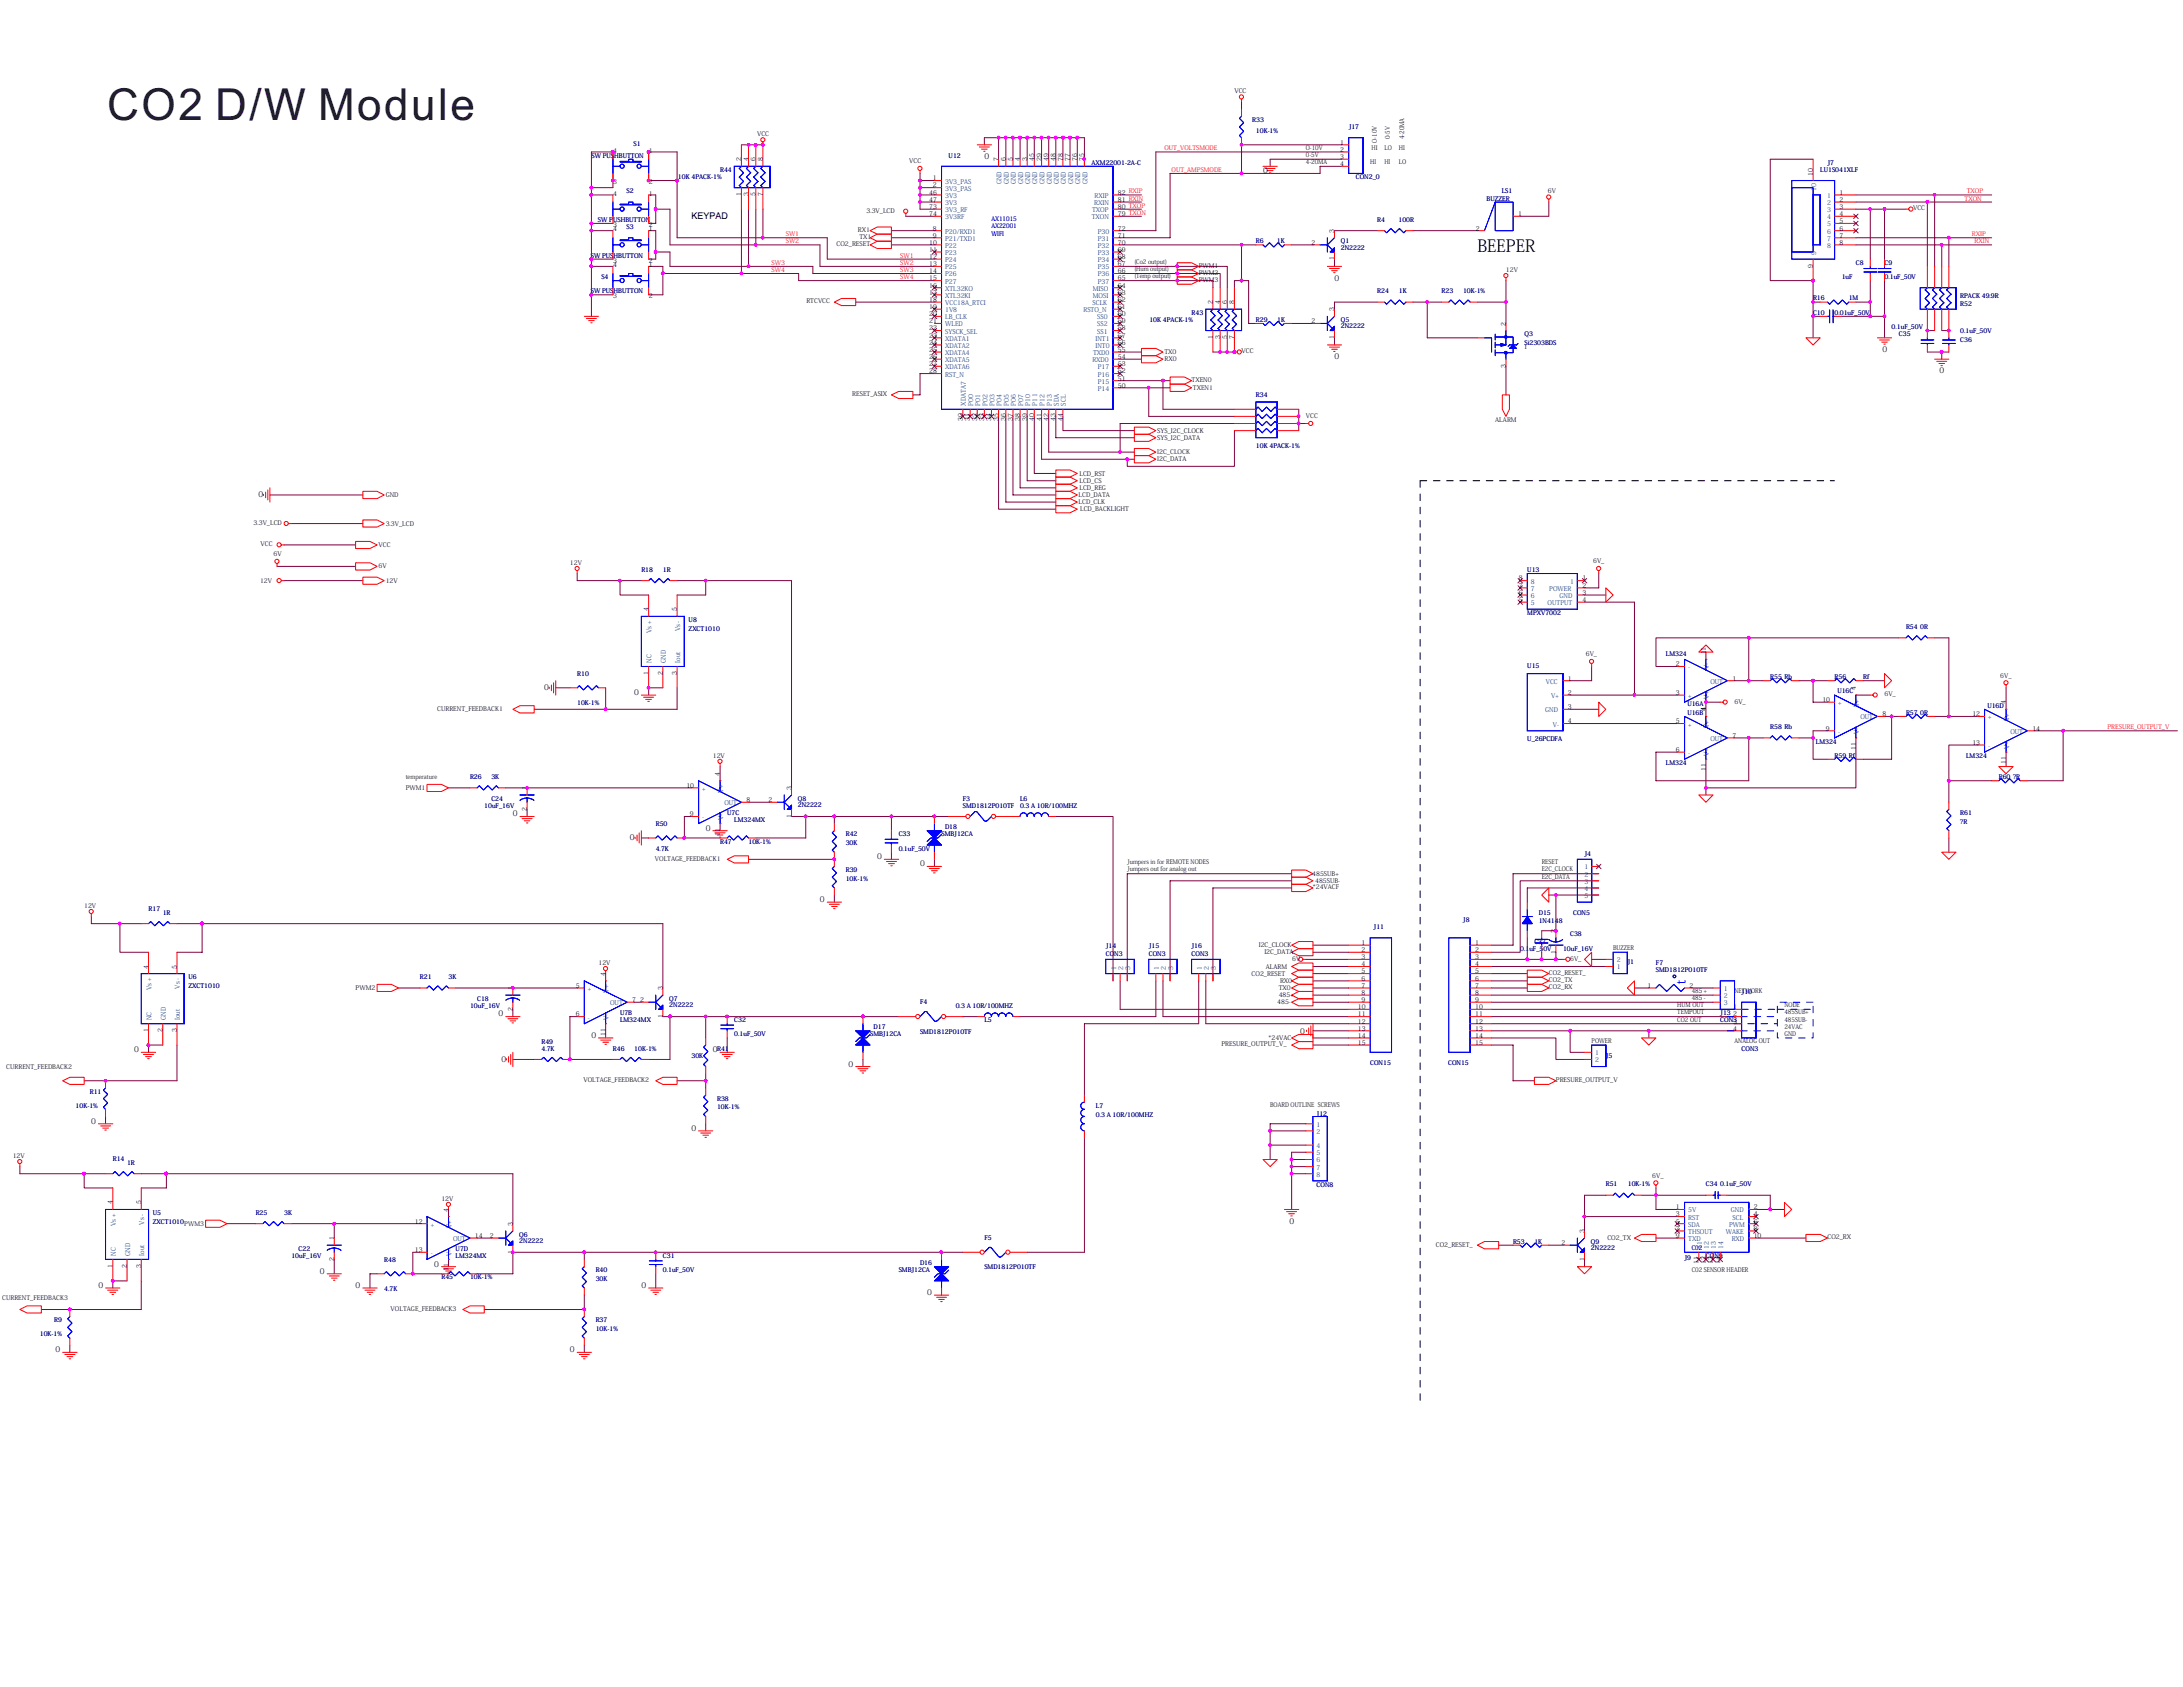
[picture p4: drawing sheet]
<svg xmlns="http://www.w3.org/2000/svg" width="279mm" height="216mm" viewBox="0 0 279 216" stroke-linecap="round" stroke-linejoin="round" font-family="sans-serif">
<defs><g id="words">
<text font-size="5.6" fill="#231f20" x="13.7" y="15.4">CO2 D/W Module</text>
<text font-size="2.2" x="189.1" y="32.3">BEEPER</text>
<text font-size="1.6" fill="#00f" x="215.7" y="125.9" transform="rotate(-90 215.7 125.9)">t</text>
<text font-size="1.2" x="88.5" y="28.1">KEYPAD</text>
<g font-size="1">
<text x="126" y="20.4">0</text>
<text x="161.7" y="22.2">0</text>
<text x="170.8" y="35.9">0</text>
<text x="170.8" y="46">0</text>
<text x="240.9" y="45.1">0</text>
<text x="248.2" y="47.8">0</text>
<text x="33.1" y="63.6">0</text>
<text x="69.7" y="88.3">0</text>
<text x="81.2" y="88.9">0</text>
<text x="65.6" y="104.5">0</text>
<text x="80.6" y="107.5">0</text>
<text x="90.3" y="106.3">0</text>
<text x="112.3" y="110">0</text>
<text x="117.8" y="110.9">0</text>
<text x="104.9" y="115.5">0</text>
<text x="63.8" y="130.1">0</text>
<text x="17.2" y="134.7">0</text>
<text x="64.2" y="135.9">0</text>
<text x="75.7" y="132.8">0</text>
<text x="91.2" y="134.7">0</text>
<text x="108.6" y="136.5">0</text>
<text x="166.4" y="132.3">0</text>
<text x="11.7" y="143.8">0</text>
<text x="88.5" y="144.7">0</text>
<text x="165" y="156.6">0</text>
<text x="12.6" y="164.8">0</text>
<text x="40.9" y="163">0</text>
<text x="45.5" y="164.8">0</text>
<text x="55.6" y="162.1">0</text>
<text x="82.1" y="164.8">0</text>
<text x="118.7" y="165.7">0</text>
<text x="7.1" y="173.1">0</text>
<text x="72.9" y="173.1">0</text>
</g>
<g font-size=".8">
<text x="158" y="12">VCC</text>
<text x="96.9" y="17.4">VCC</text>
<text x="177.9" y="17.8" transform="rotate(-90 177.9 17.8)">0-5V</text>
<text x="179.7" y="17.8" transform="rotate(-90 179.7 17.8)">4-20MA</text>
<text x="78.5" y="19.6">4</text>
<text x="78.5" y="23.6">3</text>
<text x="83" y="19.6">1</text>
<text x="83" y="23.6">2</text>
<text x="94.9" y="20.7" transform="rotate(-90 94.9 20.7)">2</text>
<text x="95.8" y="20.7" transform="rotate(-90 95.8 20.7)">4</text>
<text x="96.7" y="20.7" transform="rotate(-90 96.7 20.7)">6</text>
<text x="97.6" y="20.7" transform="rotate(-90 97.6 20.7)">8</text>
<text x="116.4" y="20.9">VCC</text>
<text x="119.4" y="23.1">1</text>
<text x="119.4" y="24">2</text>
<text x="127.8" y="20.7" transform="rotate(-90 127.8 20.7)">7</text>
<text x="128.7" y="20.7" transform="rotate(-90 128.7 20.7)">6</text>
<text x="129.6" y="20.7" transform="rotate(-90 129.6 20.7)">5</text>
<text x="130.5" y="20.7" transform="rotate(-90 130.5 20.7)">4</text>
<text x="131.4" y="20.7" transform="rotate(-90 131.4 20.7)">3</text>
<text x="132.4" y="20.7" transform="rotate(-90 132.4 20.7)">45</text>
<text x="133.3" y="20.7" transform="rotate(-90 133.3 20.7)">29</text>
<text x="134.2" y="20.7" transform="rotate(-90 134.2 20.7)">49</text>
<text x="135.1" y="20.7" transform="rotate(-90 135.1 20.7)">48</text>
<text x="136" y="20.7" transform="rotate(-90 136 20.7)">78</text>
<text x="136.9" y="20.7" transform="rotate(-90 136.9 20.7)">77</text>
<text x="137.9" y="20.7" transform="rotate(-90 137.9 20.7)">76</text>
<text x="138.8" y="20.7" transform="rotate(-90 138.8 20.7)">75</text>
<text x="167.1" y="21">4-20MA</text>
<text x="167.1" y="19.2">O-10V</text>
<text x="167.1" y="20.1">0-5V</text>
<text x="171.5" y="18.5">1</text>
<text x="171.5" y="19.4">2</text>
<text x="171.5" y="20.4">3</text>
<text x="171.5" y="21.3">4</text>
<text x="175.4" y="21">HI</text>
<text x="175.5" y="19.2">HI</text>
<text x="176.2" y="18.3" transform="rotate(-90 176.2 18.3)">O-10V</text>
<text x="177.2" y="19.2">LO</text>
<text x="177.2" y="21">HI</text>
<text x="179" y="19.2">HI</text>
<text x="179" y="21">LO</text>
<text x="232" y="22.5" transform="rotate(-90 232 22.5)">10</text>
<text x="78.5" y="25">4</text>
<text x="78.5" y="29.1">3</text>
<text x="78.5" y="29.6">4</text>
<text x="83" y="25">1</text>
<text x="83" y="29.1">2</text>
<text x="83" y="29.6">1</text>
<text x="94.9" y="25.1" transform="rotate(-90 94.9 25.1)">1</text>
<text x="95.8" y="25.1" transform="rotate(-90 95.8 25.1)">3</text>
<text x="96.7" y="25.1" transform="rotate(-90 96.7 25.1)">5</text>
<text x="97.6" y="25.1" transform="rotate(-90 97.6 25.1)">7</text>
<text x="109.8" y="29.7">RX1</text>
<text x="110.9" y="27.3">3.3V_LCD</text>
<text x="118.9" y="24.9">46</text>
<text x="118.9" y="25.8">47</text>
<text x="118.9" y="26.7">73</text>
<text x="118.9" y="27.7">74</text>
<text x="119.4" y="29.5">8</text>
<text x="143.1" y="29.5">72</text>
<text x="143.1" y="25.8">81 RXIN</text>
<text x="143.1" y="26.7">80 TXOP</text>
<text x="143.1" y="27.7">79 TXON</text>
<text x="143.1" y="24.9">82 RXIP</text>
<text x="170.8" y="29.8" transform="rotate(-90 170.8 29.8)">3</text>
<text x="188.9" y="29.5">2</text>
<text x="194.3" y="27.7">1</text>
<text x="198.1" y="24.7">6V</text>
<text x="235.4" y="24.9">1</text>
<text x="235.4" y="25.8">2</text>
<text x="235.4" y="26.7">3</text>
<text x="235.4" y="27.7">4</text>
<text x="235.4" y="28.6">5</text>
<text x="235.4" y="29.5">6</text>
<text x="244.9" y="26.9">VCC</text>
<text x="78.5" y="33.6">3</text>
<text x="78.5" y="34.2">4</text>
<text x="83" y="33.6">2</text>
<text x="83" y="34.2">1</text>
<text x="107.1" y="31.5">CO2_RESET</text>
<text x="110" y="30.6">TX1</text>
<text x="118.9" y="31.3">10</text>
<text x="118.9" y="32.2">11</text>
<text x="118.9" y="33.1">12</text>
<text x="118.9" y="34.1">13</text>
<text x="118.9" y="35">14</text>
<text x="118.9" y="35.9">15</text>
<text x="119.4" y="30.4">9</text>
<text x="143.1" y="35.9">65</text>
<text x="143.1" y="35">66</text>
<text x="143.1" y="34.1">67</text>
<text x="143.1" y="33.1">68</text>
<text x="143.1" y="32.2">69</text>
<text x="143.1" y="31.3">70</text>
<text x="143.1" y="30.4">71</text>
<text x="145.2" y="33.8">(Co2 output)</text>
<text x="145.2" y="34.7">(Hum output)</text>
<text x="145.2" y="35.6">(Temp output)</text>
<text x="153.4" y="35.2">PWM2</text>
<text x="153.4" y="34.3">PWM1</text>
<text x="167.9" y="31.3">2</text>
<text x="170.8" y="33.3" transform="rotate(-90 170.8 33.3)">1</text>
<text x="192.7" y="34.8">12V</text>
<text x="232" y="34.2" transform="rotate(-90 232 34.2)">9</text>
<text x="235.4" y="30.4">7</text>
<text x="235.4" y="31.3">8</text>
<text x="78.5" y="38.2">3</text>
<text x="83" y="38.2">2</text>
<text x="103.2" y="38.8">RTCVCC</text>
<text x="118.9" y="36.8">16</text>
<text x="118.9" y="37.7">17</text>
<text x="118.9" y="38.6">18</text>
<text x="118.9" y="39.6">19</text>
<text x="118.9" y="40.5">20</text>
<text x="118.9" y="41.4">21</text>
<text x="143.1" y="41.4">59</text>
<text x="143.1" y="40.5">60</text>
<text x="143.1" y="39.6">61</text>
<text x="143.1" y="38.6">62</text>
<text x="143.1" y="37.7">63</text>
<text x="143.1" y="36.8">64</text>
<text x="153.4" y="36.1">PWM3</text>
<text x="155.2" y="38.9" transform="rotate(-90 155.2 38.9)">2</text>
<text x="156.2" y="38.9" transform="rotate(-90 156.2 38.9)">4</text>
<text x="157.1" y="38.9" transform="rotate(-90 157.1 38.9)">6</text>
<text x="158" y="38.9" transform="rotate(-90 158 38.9)">8</text>
<text x="167.9" y="41.4">2</text>
<text x="170.8" y="39.8" transform="rotate(-90 170.8 39.8)">3</text>
<text x="192.7" y="41.7" transform="rotate(-90 192.7 41.7)">2</text>
<text x="118.9" y="42.3">22</text>
<text x="118.9" y="43.2">23</text>
<text x="118.9" y="44.1">24</text>
<text x="118.9" y="45">25</text>
<text x="118.9" y="45.9">26</text>
<text x="118.9" y="47.8">28</text>
<text x="118.9" y="46.9">27</text>
<text x="143.1" y="47.8">52</text>
<text x="143.1" y="46.9">53</text>
<text x="143.1" y="45.9">54</text>
<text x="143.1" y="45">55</text>
<text x="143.1" y="42.3">58</text>
<text x="143.1" y="44.1">56</text>
<text x="143.1" y="43.2">57</text>
<text x="149" y="46.2">RX0</text>
<text x="149" y="45.3">TX0</text>
<text x="155.2" y="43.4" transform="rotate(-90 155.2 43.4)">1</text>
<text x="156.2" y="43.4" transform="rotate(-90 156.2 43.4)">3</text>
<text x="157.1" y="43.4" transform="rotate(-90 157.1 43.4)">5</text>
<text x="158" y="43.4" transform="rotate(-90 158 43.4)">7</text>
<text x="158.9" y="45.2">VCC</text>
<text x="170.8" y="43.4" transform="rotate(-90 170.8 43.4)">1</text>
<text x="192.7" y="47" transform="rotate(-90 192.7 47)">3</text>
<text x="195" y="44.7">1</text>
<text x="109.1" y="50.7">RESET_ASIX</text>
<text x="123.2" y="53.9" transform="rotate(-90 123.2 53.9)">30</text>
<text x="124.1" y="53.9" transform="rotate(-90 124.1 53.9)">31</text>
<text x="125.1" y="53.9" transform="rotate(-90 125.1 53.9)">32</text>
<text x="126" y="53.9" transform="rotate(-90 126 53.9)">33</text>
<text x="126.9" y="53.9" transform="rotate(-90 126.9 53.9)">34</text>
<text x="127.8" y="53.9" transform="rotate(-90 127.8 53.9)">35</text>
<text x="128.7" y="53.9" transform="rotate(-90 128.7 53.9)">36</text>
<text x="129.6" y="53.9" transform="rotate(-90 129.6 53.9)">37</text>
<text x="130.5" y="53.9" transform="rotate(-90 130.5 53.9)">38</text>
<text x="131.4" y="53.9" transform="rotate(-90 131.4 53.9)">39</text>
<text x="132.4" y="53.9" transform="rotate(-90 132.4 53.9)">40</text>
<text x="133.3" y="53.9" transform="rotate(-90 133.3 53.9)">41</text>
<text x="134.2" y="53.9" transform="rotate(-90 134.2 53.9)">42</text>
<text x="135.1" y="53.9" transform="rotate(-90 135.1 53.9)">43</text>
<text x="136" y="53.9" transform="rotate(-90 136 53.9)">44</text>
<text x="143.1" y="49.6">50</text>
<text x="143.1" y="48.7">51</text>
<text x="152.5" y="48.9">TXEN0</text>
<text x="152.7" y="49.9">TXEN1</text>
<text x="167.1" y="53.5">VCC</text>
<text x="148.1" y="55.4">SYS_I2C_CLOCK</text>
<text x="148.1" y="56.3">SYS_I2C_DATA</text>
<text x="148.1" y="58.1">I2C_CLOCK</text>
<text x="148.1" y="59">I2C_DATA</text>
<text x="191.4" y="54">ALARM</text>
<text x="49.4" y="63.6">GND</text>
<text x="138.1" y="64.5">LCD_CLK</text>
<text x="138.1" y="63.6">LCD_DATA</text>
<text x="138.2" y="61.8">LCD_CS</text>
<text x="138.2" y="60.9">LCD_RST</text>
<text x="138.2" y="62.7">LCD_REG</text>
<text x="138.2" y="65.4">LCD_BACKLIGHT</text>
<text x="32.5" y="67.2">3.3V_LCD</text>
<text x="33.4" y="69.9">VCC</text>
<text x="35" y="71.2">6V</text>
<text x="48.5" y="70">VCC</text>
<text x="49.4" y="67.3">3.3V_LCD</text>
<text x="33.3" y="74.6">12V</text>
<text x="48.5" y="72.7">6V</text>
<text x="49.4" y="74.6">12V</text>
<text x="72.9" y="72.3">12V</text>
<text x="194.4" y="77">5</text>
<text x="194.4" y="76.1">6</text>
<text x="194.4" y="75.2">7</text>
<text x="194.4" y="74.3">8</text>
<text x="202.5" y="74.3">1</text>
<text x="202.5" y="75.2">2</text>
<text x="202.5" y="77">4</text>
<text x="202.5" y="76.1">3</text>
<text x="203.9" y="72.1">6V_</text>
<text x="83" y="78.2" transform="rotate(-90 83 78.2)">4</text>
<text x="86.6" y="78.2" transform="rotate(-90 86.6 78.2)">5</text>
<text x="218.3" y="83.7" transform="rotate(-90 218.3 83.7)">11</text>
<text x="83" y="86.4" transform="rotate(-90 83 86.4)">1</text>
<text x="84.8" y="86.4" transform="rotate(-90 84.8 86.4)">2</text>
<text x="86.6" y="86.4" transform="rotate(-90 86.6 86.4)">3</text>
<text x="200.7" y="87.1">1</text>
<text x="200.7" y="88.9">2</text>
<text x="203" y="84">6V_</text>
<text x="214.5" y="88.9">3</text>
<text x="214.5" y="85.3">2</text>
<text x="221.7" y="87.1">1</text>
<text x="233.2" y="89.8">10</text>
<text x="237.5" y="88.3" transform="rotate(-90 237.5 88.3)">4</text>
<text x="241.2" y="89.1">6V_</text>
<text x="256" y="86.7">6V_</text>
<text x="55.9" y="90.9">CURRENT_FEEDBACK1</text>
<text x="200.7" y="90.8">3</text>
<text x="200.7" y="92.6">4</text>
<text x="214.5" y="92.6">5</text>
<text x="218.3" y="91.1" transform="rotate(-90 218.3 91.1)">4</text>
<text x="221.7" y="94.4">7</text>
<text x="222" y="90">6V_</text>
<text x="233.7" y="93.5">9</text>
<text x="237.5" y="96" transform="rotate(-90 237.5 96)">11</text>
<text x="240.9" y="91.7">8</text>
<text x="252.4" y="91.7">12</text>
<text x="252.4" y="95.3">13</text>
<text x="256.7" y="90.1" transform="rotate(-90 256.7 90.1)">4</text>
<text x="260.1" y="93.5">14</text>
<text x="51.9" y="101.1">PWM1</text>
<text x="51.9" y="99.6">temperature</text>
<text x="67.4" y="101.1" transform="rotate(-90 67.4 101.1)">1</text>
<text x="87.8" y="100.8">10</text>
<text x="91.2" y="97">12V</text>
<text x="92.1" y="99.3" transform="rotate(-90 92.1 99.3)">4</text>
<text x="101.3" y="101.1" transform="rotate(-90 101.3 101.1)">3</text>
<text x="214.5" y="96.2">6</text>
<text x="218.3" y="98.7" transform="rotate(-90 218.3 98.7)">11</text>
<text x="256.7" y="97.8" transform="rotate(-90 256.7 97.8)">11</text>
<text x="67.4" y="103.8" transform="rotate(-90 67.4 103.8)">2</text>
<text x="88.3" y="104.5">9</text>
<text x="92.1" y="106.9" transform="rotate(-90 92.1 106.9)">11</text>
<text x="95.5" y="102.7">8</text>
<text x="98.4" y="102.7">2</text>
<text x="101.3" y="104.7" transform="rotate(-90 101.3 104.7)">1</text>
<text x="83.8" y="110.1">VOLTAGE_FEEDBACK1</text>
<text x="144.3" y="110.6">Jumpers in for REMOTE NODES</text>
<text x="144.3" y="111.5">Jumpers out for analog out</text>
<text x="168" y="112.1">485SUB+</text>
<text x="168" y="113.8">*24VACF</text>
<text x="168.3" y="113">485SUB-</text>
<text x="197.3" y="111.5">E2C_CLOCK</text>
<text x="197.3" y="112.5">E2C_DATA</text>
<text x="197.3" y="110.6">RESET</text>
<text x="10.8" y="116.2">12V</text>
<text x="199.1" y="119.4" transform="rotate(-90 199.1 119.4)">2</text>
<text x="19" y="124" transform="rotate(-90 19 124)">4</text>
<text x="22.6" y="124" transform="rotate(-90 22.6 124)">5</text>
<text x="76.6" y="123.5">12V</text>
<text x="77.5" y="124.9" transform="rotate(-90 77.5 124.9)">4</text>
<text x="160.2" y="124.9">CO2_RESET</text>
<text x="161.1" y="121.2">I2C_CLOCK</text>
<text x="161.8" y="122.1">I2C_DATA</text>
<text x="162" y="124">ALARM</text>
<text x="163.8" y="125.8">RX0</text>
<text x="165.4" y="123">6V</text>
<text x="174.3" y="120.9">1</text>
<text x="174.3" y="121.8">2</text>
<text x="174.3" y="122.8">3</text>
<text x="174.3" y="123.7">4</text>
<text x="174.3" y="124.6">5</text>
<text x="174.3" y="125.5">6</text>
<text x="188.8" y="120.9">1</text>
<text x="188.8" y="121.8">2</text>
<text x="188.8" y="122.8">3</text>
<text x="188.8" y="123.7">4</text>
<text x="188.8" y="124.6">5</text>
<text x="188.8" y="125.5">6</text>
<text x="198.2" y="124.8">CO2_RESET_</text>
<text x="198.2" y="125.7">CO2_TX</text>
<text x="199.1" y="122" transform="rotate(-90 199.1 122)">1</text>
<text x="201" y="123">6V_</text>
<text x="206.5" y="121.6">BUZZER</text>
<text x="45.5" y="126.7">PWM2</text>
<text x="65.6" y="129.3" transform="rotate(-90 65.6 129.3)">2</text>
<text x="65.6" y="126.7" transform="rotate(-90 65.6 126.7)">1</text>
<text x="73.7" y="126.4">5</text>
<text x="73.7" y="130.1">6</text>
<text x="80.9" y="128.2">7</text>
<text x="81.9" y="128.2">2</text>
<text x="84.8" y="130.3" transform="rotate(-90 84.8 130.3)">1</text>
<text x="84.8" y="126.7" transform="rotate(-90 84.8 126.7)">3</text>
<text x="163.5" y="128.5">485-</text>
<text x="163.7" y="127.6">485+</text>
<text x="163.7" y="126.7">TX0</text>
<text x="173.8" y="129.2">10</text>
<text x="173.8" y="130.1">11</text>
<text x="173.8" y="131">12</text>
<text x="173.8" y="131.9">13</text>
<text x="174.3" y="126.4">7</text>
<text x="174.3" y="127.3">8</text>
<text x="174.3" y="128.2">9</text>
<text x="188.8" y="126.4">7</text>
<text x="188.8" y="127.3">8</text>
<text x="188.8" y="128.2">9</text>
<text x="188.8" y="129.2">10</text>
<text x="188.8" y="130.1">11</text>
<text x="188.8" y="131">12</text>
<text x="188.8" y="131.9">13</text>
<text x="198.2" y="126.6">CO2_RX</text>
<text x="210.8" y="126.4">1</text>
<text x="214.7" y="128.9">HUM OUT</text>
<text x="214.7" y="129.8">TEMPOUT</text>
<text x="214.7" y="130.7">CO2 OUT</text>
<text x="216.2" y="126.4">2</text>
<text x="216.5" y="127.1">485 +</text>
<text x="216.5" y="128">485 -</text>
<text x="221.8" y="129.2">1</text>
<text x="221.8" y="130.1">2</text>
<text x="221.8" y="131">3</text>
<text x="221.8" y="131.9">4</text>
<text x="222" y="127.1">NETWORK</text>
<text x="228.4" y="128.9">NODE</text>
<text x="228.4" y="131.6">24VAC</text>
<text x="228.4" y="129.8">485SUB+</text>
<text x="228.4" y="130.7">485SUB-</text>
<text x=".8" y="136.8">CURRENT_FEEDBACK2</text>
<text x="19" y="132.1" transform="rotate(-90 19 132.1)">1</text>
<text x="20.8" y="132.1" transform="rotate(-90 20.8 132.1)">2</text>
<text x="22.6" y="132.1" transform="rotate(-90 22.6 132.1)">3</text>
<text x="77.5" y="132.5" transform="rotate(-90 77.5 132.5)">11</text>
<text x="156.3" y="133.9">PRESURE_OUTPUT_V_</text>
<text x="162.4" y="133.1">*24VAC</text>
<text x="173.8" y="132.8">14</text>
<text x="173.8" y="133.7">15</text>
<text x="188.8" y="132.8">14</text>
<text x="188.8" y="133.7">15</text>
<text x="203.7" y="133.5">POWER</text>
<text x="222" y="133.5">ANALOG OUT</text>
<text x="228.4" y="132.6">GND</text>
<text x="74.7" y="138.5">VOLTAGE_FEEDBACK2</text>
<text x="162.6" y="141.7">BOARD OUTLINE SCREWS</text>
<text x="199.1" y="138.5">PRESURE_OUTPUT_V</text>
<text x="1.6" y="148.2">12V</text>
<text x="14.4" y="154.1" transform="rotate(-90 14.4 154.1)">4</text>
<text x="18.1" y="154.1" transform="rotate(-90 18.1 154.1)">5</text>
<text x="56.5" y="153.7">12V</text>
<text x="57.4" y="155.1" transform="rotate(-90 57.4 155.1)">4</text>
<text x="211.5" y="150.7">6V_</text>
<text x="214.5" y="154.8">1</text>
<text x="214.5" y="155.7">3</text>
<text x="224.5" y="154.8">2</text>
<text x="224.5" y="155.7">4</text>
<text x="23.6" y="156.9">PWM3</text>
<text x="42.8" y="161.3" transform="rotate(-90 42.8 161.3)">2</text>
<text x="42.8" y="158.7" transform="rotate(-90 42.8 158.7)">1</text>
<text x="53.1" y="156.6">12</text>
<text x="53.1" y="160.2">13</text>
<text x="60.8" y="158.4">14</text>
<text x="62.7" y="158.4">2</text>
<text x="65.6" y="160.4" transform="rotate(-90 65.6 160.4)">1</text>
<text x="65.6" y="156.9" transform="rotate(-90 65.6 156.9)">3</text>
<text x="183.8" y="159.6">CO2_RESET_</text>
<text x="199.9" y="159.3">2</text>
<text x="202.8" y="161.3" transform="rotate(-90 202.8 161.3)">1</text>
<text x="202.8" y="157.8" transform="rotate(-90 202.8 157.8)">3</text>
<text x="205.7" y="158.7">CO2_TX</text>
<text x="214.5" y="156.6">5</text>
<text x="214.5" y="157.5">7</text>
<text x="214.5" y="158.4">9</text>
<text x="217.4" y="161.8" transform="rotate(-90 217.4 161.8)">11</text>
<text x="218.3" y="161.8" transform="rotate(-90 218.3 161.8)">12</text>
<text x="219.2" y="161.8" transform="rotate(-90 219.2 161.8)">13</text>
<text x="220.2" y="161.8" transform="rotate(-90 220.2 161.8)">14</text>
<text x="224.5" y="156.6">6</text>
<text x="224.5" y="157.5">8</text>
<text x="224.5" y="158.4">10</text>
<text x="233.9" y="158.6">CO2_RX</text>
<text x=".3" y="166.3">CURRENT_FEEDBACK3</text>
<text x="14.4" y="162.3" transform="rotate(-90 14.4 162.3)">1</text>
<text x="16.2" y="162.3" transform="rotate(-90 16.2 162.3)">2</text>
<text x="18.1" y="162.3" transform="rotate(-90 18.1 162.3)">3</text>
<text x="50" y="167.8">VOLTAGE_FEEDBACK3</text>
<text x="57.4" y="162.7" transform="rotate(-90 57.4 162.7)">11</text>
<text x="216.5" y="162.7">C02 SENSOR HEADER</text>
</g>
<g font-size=".8" fill="#000080">
<text x="160.3" y="15.6">R33</text>
<text x="160.7" y="17.1">10K-1%</text>
<text x="172.6" y="16.5">J17</text>
<text x="75.7" y="20.2">SW PUSHBUTTON</text>
<text x="81.1" y="18.7">S1</text>
<text x="86.8" y="22.9">10K 4PACK-1%</text>
<text x="92.2" y="22">R44</text>
<text x="121.4" y="20.2">U12</text>
<text x="139.7" y="21.1">AXM22001-2A-C</text>
<text x="173.5" y="22.9">CON2_0</text>
<text x="233" y="22">LU1S041XLF</text>
<text x="233.9" y="21.1">J7</text>
<text x="76.5" y="28.4">SW PUSHBUTTON</text>
<text x="80.2" y="24.7">S2</text>
<text x="80.2" y="29.3">S3</text>
<text x="176.3" y="28.4">R4</text>
<text x="179" y="28.4">100R</text>
<text x="190.3" y="25.7">BUZZER</text>
<text x="192.2" y="24.7">LS1</text>
<text x="75.6" y="33">SW PUSHBUTTON</text>
<text x="77" y="35.7">S4</text>
<text x="160.7" y="31.2">R6</text>
<text x="163.4" y="31.2">1K</text>
<text x="171.6" y="31.2">Q1</text>
<text x="171.6" y="32">2N2222</text>
<text x="235.7" y="35.7">1uF</text>
<text x="237.5" y="33.9">C8</text>
<text x="241.2" y="33.9">C9</text>
<text x="241.2" y="35.7">0.1uF_50V</text>
<text x="75.6" y="37.5">SW PUSHBUTTON</text>
<text x="147.1" y="41.2">10K 4PACK-1%</text>
<text x="152.5" y="40.3">R43</text>
<text x="160.7" y="41.2">R29</text>
<text x="163.5" y="41.2">1K</text>
<text x="171.6" y="41.2">Q5</text>
<text x="176.3" y="37.5">R24</text>
<text x="179" y="37.5">1K</text>
<text x="184.5" y="37.5">R23</text>
<text x="187.2" y="37.5">10K-1%</text>
<text x="232.1" y="38.5">R16</text>
<text x="232.1" y="40.3">C10</text>
<text x="234.8" y="40.3">0.01uF_50V</text>
<text x="236.6" y="38.5">1M</text>
<text x="250.9" y="39.2">R52</text>
<text x="250.9" y="38.1">RPACK 49.9R</text>
<text x="171.6" y="42">2N2222</text>
<text x="195.1" y="43">Q3</text>
<text x="195.1" y="44.1">Si2303BDS</text>
<text x="242.1" y="42.1">0.1uF_50V</text>
<text x="243" y="43">C35</text>
<text x="250.9" y="43.8">C36</text>
<text x="250.9" y="42.7">0.1uF_50V</text>
<text x="160.7" y="50.8">R34</text>
<text x="160.7" y="57.3">10K 4PACK-1%</text>
<text x="82.1" y="73.2">R18</text>
<text x="84.8" y="73.2">1R</text>
<text x="195.5" y="73.2">U13</text>
<text x="88.1" y="79.6">U8</text>
<text x="88.1" y="80.7">ZXCT1010</text>
<text x="195.5" y="78.7">MPXV7002</text>
<text x="243.9" y="80.5">R54</text>
<text x="245.8" y="80.5">0R</text>
<text x="73.9" y="86.5">R10</text>
<text x="195.5" y="85.5">U15</text>
<text x="213.2" y="84">LM324</text>
<text x="226.6" y="86.9">R55 Rb</text>
<text x="234.8" y="86.9">R56</text>
<text x="235.2" y="88.7">U16C</text>
<text x="238.5" y="86.9">Rf</text>
<text x="73.9" y="90.2">10K-1%</text>
<text x="195.5" y="94.8">U_26PCDFA</text>
<text x="216" y="90.4">U16A</text>
<text x="216" y="91.5">U16B</text>
<text x="226.6" y="93.3">R58 Rb</text>
<text x="232.4" y="95.2">LM324</text>
<text x="243.9" y="91.5">R57</text>
<text x="245.8" y="91.5">0R</text>
<text x="254.4" y="90.6">U16D</text>
<text x="60.2" y="99.7">R26</text>
<text x="62.9" y="99.7">3K</text>
<text x="213.2" y="97.9">LM324</text>
<text x="234.8" y="97">R59 Rf</text>
<text x="251.6" y="97">LM324</text>
<text x="255.8" y="99.7">R60 ?R</text>
<text x="62" y="103.4">10uF_16V</text>
<text x="62.9" y="102.5">C24</text>
<text x="83.9" y="105.7">R50</text>
<text x="92.2" y="108">R47</text>
<text x="93.1" y="104.3">U7C</text>
<text x="94" y="105.2">LM324MX</text>
<text x="95.8" y="108">10K-1%</text>
<text x="102.1" y="102.5">Q8</text>
<text x="102.1" y="103.3">2N2222</text>
<text x="108.3" y="107">R42</text>
<text x="115" y="107">C33</text>
<text x="120.5" y="107">SMBJ12CA</text>
<text x="121" y="106.1">D18</text>
<text x="123.2" y="102.5">F3</text>
<text x="123.2" y="103.4">SMD1812P010TF</text>
<text x="130.6" y="102.5">L6</text>
<text x="130.6" y="103.4">0.3 A 10R/100MHZ</text>
<text x="250.9" y="104.3">R61</text>
<text x="250.9" y="105.4">?R</text>
<text x="83.9" y="108.9">4.7K</text>
<text x="108.3" y="111.6">R39</text>
<text x="108.3" y="112.7">10K-1%</text>
<text x="108.3" y="108.1">30K</text>
<text x="115" y="108.9">0.1uF_50V</text>
<text x="202.8" y="109.5">J4</text>
<text x="19" y="116.6">R17</text>
<text x="20.8" y="117.1">1R</text>
<text x="175.8" y="118.9">J11</text>
<text x="187.2" y="118">J8</text>
<text x="196.9" y="117.1">D15</text>
<text x="196.9" y="118.2">1N4148</text>
<text x="201" y="119.8">C38</text>
<text x="201.3" y="117.1">CON5</text>
<text x="24.1" y="125.3">U6</text>
<text x="53.7" y="125.3">R21</text>
<text x="57.4" y="125.3">3K</text>
<text x="141.5" y="121.3">J14</text>
<text x="141.5" y="122.4">CON3</text>
<text x="147" y="121.3">J15</text>
<text x="147" y="122.4">CON3</text>
<text x="152.5" y="121.3">J16</text>
<text x="152.5" y="122.4">CON3</text>
<text x="194.6" y="121.7">0.1uF_50V</text>
<text x="196.4" y="120.7">C37</text>
<text x="200" y="121.7">10uF_16V</text>
<text x="208.3" y="123.3">J1</text>
<text x="211.9" y="123.5">F7</text>
<text x="211.9" y="124.4">SMD1812P010TF</text>
<text x="24.1" y="126.4">ZXCT1010</text>
<text x="60.2" y="129">10uF_16V</text>
<text x="61.1" y="128.1">C18</text>
<text x="79.4" y="129.9">U7B</text>
<text x="79.4" y="130.8">LM324MX</text>
<text x="85.7" y="128.1">Q7</text>
<text x="85.7" y="128.9">2N2222</text>
<text x="94" y="130.8">C32</text>
<text x="111.8" y="131.7">D17</text>
<text x="117.8" y="128.5">F4</text>
<text x="122.3" y="129">0.3 A 10R/100MHZ</text>
<text x="126" y="130.8">L5</text>
<text x="220.2" y="129.9">J13</text>
<text x="220.2" y="130.8">CON3</text>
<text x="222.9" y="127.2">J10</text>
<text x="69.3" y="133.6">R49</text>
<text x="69.3" y="134.5">4.7K</text>
<text x="78.4" y="134.5">R46</text>
<text x="81.2" y="134.5">10K-1%</text>
<text x="88.5" y="135.4">30K</text>
<text x="91.8" y="134.5">R41</text>
<text x="94" y="132.6">0.1uF_50V</text>
<text x="111.4" y="132.6">SMBJ12CA</text>
<text x="117.8" y="132.3">SMD1812P010TF</text>
<text x="175.4" y="136.3">CON15</text>
<text x="185.3" y="136.3">CON15</text>
<text x="205.5" y="135.4">J5</text>
<text x="222.9" y="134.5">CON3</text>
<text x="9.7" y="141.8">10K-1%</text>
<text x="11.5" y="140">R11</text>
<text x="91.8" y="140.9">R38</text>
<text x="91.8" y="142">10K-1%</text>
<text x="140.3" y="141.8">L7</text>
<text x="140.3" y="142.9">0.3 A 10R/100MHZ</text>
<text x="168.5" y="142.8">J12</text>
<text x="14.4" y="148.6">R14</text>
<text x="16.3" y="149.1">1R</text>
<text x="19.6" y="155.5">U5</text>
<text x="32.7" y="155.5">R25</text>
<text x="36.4" y="155.5">3K</text>
<text x="168.5" y="151.9">CON8</text>
<text x="205.5" y="151.8">R51</text>
<text x="208.3" y="151.8">10K-1%</text>
<text x="218.3" y="151.8">C34</text>
<text x="220.2" y="151.8">0.1uF_50V</text>
<text x="19.6" y="156.6">ZXCT1010</text>
<text x="37.3" y="161">10uF_16V</text>
<text x="38.2" y="160.1">C22</text>
<text x="49.2" y="161.5">R48</text>
<text x="58.3" y="160.1">U7D</text>
<text x="58.3" y="161">LM324MX</text>
<text x="66.5" y="158.3">Q6</text>
<text x="66.5" y="159.1">2N2222</text>
<text x="84.8" y="161">C31</text>
<text x="117.8" y="161.9">D16</text>
<text x="126" y="158.7">F5</text>
<text x="193.7" y="159.2">R53</text>
<text x="196.4" y="159.2">1K</text>
<text x="203.6" y="159.2">Q9</text>
<text x="203.6" y="160">2N2222</text>
<text x="215.6" y="161.3">J9</text>
<text x="218.3" y="161">CON9</text>
<text x="49.2" y="165.2">4.7K</text>
<text x="56.5" y="163.7">R45</text>
<text x="60.2" y="163.7">10K-1%</text>
<text x="76.2" y="162.8">R40</text>
<text x="76.2" y="163.9">30K</text>
<text x="84.8" y="162.8">0.1uF_50V</text>
<text x="115" y="162.8">SMBJ12CA</text>
<text x="126" y="162.4">SMD1812P010TF</text>
<text x="5.1" y="171">10K-1%</text>
<text x="6.9" y="169.2">R9</text>
<text x="76.2" y="169.2">R37</text>
<text x="76.2" y="170.3">10K-1%</text>
</g>
<g font-size=".8" fill="#004080">
<text x="121" y="23.5">3V3_PAS</text>
<text x="128.2" y="23.6" transform="rotate(-90 128.2 23.6)">GND</text>
<text x="129.1" y="23.6" transform="rotate(-90 129.1 23.6)">GND</text>
<text x="130" y="23.6" transform="rotate(-90 130 23.6)">GND</text>
<text x="130.9" y="23.6" transform="rotate(-90 130.9 23.6)">GND</text>
<text x="131.9" y="23.6" transform="rotate(-90 131.9 23.6)">GND</text>
<text x="132.8" y="23.6" transform="rotate(-90 132.8 23.6)">GND</text>
<text x="133.7" y="23.6" transform="rotate(-90 133.7 23.6)">GND</text>
<text x="134.6" y="23.6" transform="rotate(-90 134.6 23.6)">GND</text>
<text x="135.5" y="23.6" transform="rotate(-90 135.5 23.6)">GND</text>
<text x="136.4" y="23.6" transform="rotate(-90 136.4 23.6)">GND</text>
<text x="137.3" y="23.6" transform="rotate(-90 137.3 23.6)">GND</text>
<text x="138.3" y="23.6" transform="rotate(-90 138.3 23.6)">GND</text>
<text x="139.2" y="23.6" transform="rotate(-90 139.2 23.6)">GND</text>
<text x="121" y="24.4">3V3_PAS</text>
<text x="121" y="29.9">P20/RXD1</text>
<text x="121" y="25.3">3V3</text>
<text x="121" y="26.2">3V3</text>
<text x="121" y="27.1">3V3_RF</text>
<text x="121" y="28.1">3V3RF</text>
<text x="139.7" y="28.1">TXON</text>
<text x="139.8" y="27.1">TXOP</text>
<text x="140" y="26.2">RXIN</text>
<text x="140.1" y="25.3">RXIP</text>
<text x="140.5" y="29.9">P30</text>
<text x="232.4" y="24.5" transform="rotate(-90 232.4 24.5)">10</text>
<text x="233.9" y="25.3">1</text>
<text x="233.9" y="26.2">2</text>
<text x="233.9" y="27.1">3</text>
<text x="233.9" y="28.1">4</text>
<text x="233.9" y="29">5</text>
<text x="233.9" y="29.9">6</text>
<text x="121" y="31.7">P22</text>
<text x="121" y="32.6">P23</text>
<text x="121" y="33.5">P24</text>
<text x="121" y="34.5">P25</text>
<text x="121" y="35.4">P26</text>
<text x="121" y="30.8">P21/TXD1</text>
<text x="140.5" y="35.4">P36</text>
<text x="140.5" y="34.5">P35</text>
<text x="140.5" y="33.5">P34</text>
<text x="140.5" y="32.6">P33</text>
<text x="140.5" y="31.7">P32</text>
<text x="140.5" y="30.8">P31</text>
<text x="232.4" y="32.7" transform="rotate(-90 232.4 32.7)">9</text>
<text x="233.9" y="30.8">7</text>
<text x="233.9" y="31.7">8</text>
<text x="121" y="36.3">P27</text>
<text x="121" y="37.2">XTL32KO</text>
<text x="121" y="38.1">XTL32KI</text>
<text x="121" y="39">VCC18A_RTCI</text>
<text x="121" y="40">1V8</text>
<text x="121" y="40.9">LB_CLK</text>
<text x="121" y="41.8">WLED</text>
<text x="138.7" y="40">RSTO_N</text>
<text x="139.8" y="39">SCLK</text>
<text x="139.9" y="38.1">MOSI</text>
<text x="139.9" y="37.2">MISO</text>
<text x="140.4" y="41.8">SS2</text>
<text x="140.4" y="40.9">SS0</text>
<text x="140.5" y="36.3">P37</text>
<text x="121" y="42.7">SYSCK_SEL</text>
<text x="121" y="43.6">XDATA1</text>
<text x="121" y="44.5">XDATA2</text>
<text x="121" y="45.4">XDATA4</text>
<text x="121" y="46.3">XDATA5</text>
<text x="121" y="47.3">XDATA6</text>
<text x="139.8" y="46.3">RXD0</text>
<text x="139.9" y="45.4">TXD0</text>
<text x="140.2" y="44.5">INT0</text>
<text x="140.2" y="43.6">INT1</text>
<text x="140.4" y="42.7">SS1</text>
<text x="140.5" y="47.3">P17</text>
<text x="121" y="48.2">RST_N</text>
<text x="123.6" y="51.9" transform="rotate(-90 123.6 51.9)">XDATA7</text>
<text x="124.5" y="51.9" transform="rotate(-90 124.5 51.9)">P00</text>
<text x="125.5" y="51.9" transform="rotate(-90 125.5 51.9)">P01</text>
<text x="126.4" y="51.9" transform="rotate(-90 126.4 51.9)">P02</text>
<text x="127.3" y="51.9" transform="rotate(-90 127.3 51.9)">P03</text>
<text x="128.2" y="51.9" transform="rotate(-90 128.2 51.9)">P04</text>
<text x="129.1" y="51.9" transform="rotate(-90 129.1 51.9)">P05</text>
<text x="130" y="51.9" transform="rotate(-90 130 51.9)">P06</text>
<text x="130.9" y="51.9" transform="rotate(-90 130.9 51.9)">P07</text>
<text x="131.9" y="51.9" transform="rotate(-90 131.9 51.9)">P10</text>
<text x="132.8" y="51.9" transform="rotate(-90 132.8 51.9)">P11</text>
<text x="133.7" y="51.9" transform="rotate(-90 133.7 51.9)">P12</text>
<text x="134.6" y="51.9" transform="rotate(-90 134.6 51.9)">P13</text>
<text x="135.5" y="51.9" transform="rotate(-90 135.5 51.9)">SDA</text>
<text x="136.4" y="51.9" transform="rotate(-90 136.4 51.9)">SCL</text>
<text x="140.5" y="50">P14</text>
<text x="140.5" y="49.1">P15</text>
<text x="140.5" y="48.2">P16</text>
<text x="195.9" y="77.4">5</text>
<text x="195.9" y="76.5">6</text>
<text x="195.9" y="75.6">7</text>
<text x="195.9" y="74.7">8</text>
<text x="198.1" y="77.4">OUTPUT</text>
<text x="198.3" y="75.6">POWER</text>
<text x="199.6" y="76.5">GND</text>
<text x="201" y="74.7">1</text>
<text x="83.4" y="81" transform="rotate(-90 83.4 81)">Vs +</text>
<text x="87" y="80.8" transform="rotate(-90 87 80.8)">Vs -</text>
<text x="83.4" y="84.8" transform="rotate(-90 83.4 84.8)">NC</text>
<text x="85.2" y="84.8" transform="rotate(-90 85.2 84.8)">GND</text>
<text x="87" y="84.8" transform="rotate(-90 87 84.8)">Iout</text>
<text x="197.8" y="87.5">VCC</text>
<text x="198.5" y="89.3">V+</text>
<text x="216.1" y="89.3">+</text>
<text x="216.1" y="85.7">-</text>
<text x="218.7" y="89.4" transform="rotate(-90 218.7 89.4)">V+</text>
<text x="218.7" y="85.7" transform="rotate(-90 218.7 85.7)">V-</text>
<text x="218.9" y="87.5">OUT</text>
<text x="197.8" y="91.2">GND</text>
<text x="198.8" y="93">V-</text>
<text x="216.1" y="93">+</text>
<text x="218.7" y="93.2" transform="rotate(-90 218.7 93.2)">V+</text>
<text x="218.9" y="94.8">OUT</text>
<text x="235.3" y="90.2">+</text>
<text x="235.3" y="93.9">-</text>
<text x="237.9" y="94" transform="rotate(-90 237.9 94)">V-</text>
<text x="237.9" y="90.5" transform="rotate(-90 237.9 90.5)">V+</text>
<text x="238.1" y="92.1">OUT</text>
<text x="254.5" y="92.1">+</text>
<text x="254.5" y="95.7">-</text>
<text x="257.1" y="95.8" transform="rotate(-90 257.1 95.8)">V-</text>
<text x="257.1" y="92.3" transform="rotate(-90 257.1 92.3)">V+</text>
<text x="257.3" y="93.9">OUT</text>
<text x="89.9" y="101.2">+</text>
<text x="92.5" y="101.4" transform="rotate(-90 92.5 101.4)">V+</text>
<text x="216.1" y="96.6">-</text>
<text x="218.7" y="96.7" transform="rotate(-90 218.7 96.7)">V-</text>
<text x="89.9" y="104.9">-</text>
<text x="92.5" y="104.9" transform="rotate(-90 92.5 104.9)">V-</text>
<text x="92.7" y="103.1">OUT</text>
<text x="202.8" y="111.3">1</text>
<text x="202.8" y="112.2">2</text>
<text x="202.8" y="113.1">3</text>
<text x="202.8" y="114">4</text>
<text x="202.8" y="114.9">5</text>
<text x="142.8" y="124.1" transform="rotate(-90 142.8 124.1)">1</text>
<text x="143.7" y="124.1" transform="rotate(-90 143.7 124.1)">2</text>
<text x="144.7" y="124.1" transform="rotate(-90 144.7 124.1)">3</text>
<text x="148.3" y="124.1" transform="rotate(-90 148.3 124.1)">1</text>
<text x="149.2" y="124.1" transform="rotate(-90 149.2 124.1)">2</text>
<text x="150.1" y="124.1" transform="rotate(-90 150.1 124.1)">3</text>
<text x="153.8" y="124.1" transform="rotate(-90 153.8 124.1)">1</text>
<text x="154.7" y="124.1" transform="rotate(-90 154.7 124.1)">2</text>
<text x="155.6" y="124.1" transform="rotate(-90 155.6 124.1)">3</text>
<text x="206.9" y="124.1">1</text>
<text x="206.9" y="123.2">2</text>
<text x="19.4" y="130.5" transform="rotate(-90 19.4 130.5)">NC</text>
<text x="19.4" y="126.7" transform="rotate(-90 19.4 126.7)">Vs +</text>
<text x="21.2" y="130.5" transform="rotate(-90 21.2 130.5)">GND</text>
<text x="23" y="130.5" transform="rotate(-90 23 130.5)">Iout</text>
<text x="23" y="126.5" transform="rotate(-90 23 126.5)">Vs -</text>
<text x="75.3" y="126.8">+</text>
<text x="75.3" y="130.5">-</text>
<text x="77.9" y="130.5" transform="rotate(-90 77.9 130.5)">V-</text>
<text x="77.9" y="127" transform="rotate(-90 77.9 127)">V+</text>
<text x="78.1" y="128.6">OUT</text>
<text x="220.6" y="126.8">1</text>
<text x="220.6" y="127.7">2</text>
<text x="220.6" y="128.6">3</text>
<text x="204.2" y="135.1">1</text>
<text x="204.2" y="136">2</text>
<text x="168.5" y="144.2">1</text>
<text x="168.5" y="145.1">2</text>
<text x="168.5" y="146.9">4</text>
<text x="168.5" y="147.8">5</text>
<text x="168.5" y="148.8">6</text>
<text x="168.5" y="149.7">7</text>
<text x="168.5" y="150.6">8</text>
<text x="216.1" y="155.2">5V</text>
<text x="221.5" y="155.2">GND</text>
<text x="14.8" y="160.7" transform="rotate(-90 14.8 160.7)">NC</text>
<text x="14.8" y="156.9" transform="rotate(-90 14.8 156.9)">Vs +</text>
<text x="16.6" y="160.7" transform="rotate(-90 16.6 160.7)">GND</text>
<text x="18.5" y="160.7" transform="rotate(-90 18.5 160.7)">Iout</text>
<text x="18.5" y="156.7" transform="rotate(-90 18.5 156.7)">Vs -</text>
<text x="55.1" y="157">+</text>
<text x="55.1" y="160.6">-</text>
<text x="57.8" y="160.7" transform="rotate(-90 57.8 160.7)">V-</text>
<text x="57.8" y="157.2" transform="rotate(-90 57.8 157.2)">V+</text>
<text x="58" y="158.8">OUT</text>
<text x="216.1" y="156.1">RST</text>
<text x="216.1" y="157">SDA</text>
<text x="216.1" y="157.9">THSOUT</text>
<text x="216.1" y="158.8">TXD</text>
<text x="217.8" y="159.8" transform="rotate(-90 217.8 159.8)">11</text>
<text x="218.7" y="159.8" transform="rotate(-90 218.7 159.8)">12</text>
<text x="219.6" y="159.8" transform="rotate(-90 219.6 159.8)">13</text>
<text x="220.6" y="159.8" transform="rotate(-90 220.6 159.8)">14</text>
<text x="220.9" y="157.9">WAKE</text>
<text x="221.3" y="157">PWM</text>
<text x="221.6" y="158.8">RXD</text>
<text x="221.7" y="156.1">SCL</text>
</g>
<g font-size=".8" fill="#f00">
<text x="149" y="19.3">OUT_VOLTSMODE</text>
<text x="149.9" y="22">OUT_AMPSMODE</text>
<text x="251.4" y="25.7">TXON</text>
<text x="251.7" y="24.8">TXOP</text>
<text x="98.7" y="33.9">SW3</text>
<text x="98.7" y="34.8">SW4</text>
<text x="100.6" y="30.2">SW1</text>
<text x="100.6" y="31.2">SW2</text>
<text x="115.2" y="33">SW1</text>
<text x="115.2" y="33.9">SW2</text>
<text x="115.2" y="34.8">SW3</text>
<text x="115.2" y="35.7">SW4</text>
<text x="252.4" y="30.2">RXIP</text>
<text x="252.7" y="31.2">RXIN</text>
<text x="269.7" y="93.3">PRESURE_OUTPUT_V</text>
</g>
<g font-size=".8" fill="#00f">
<text x="126.9" y="29.2">AX22001</text>
<text x="126.9" y="28.3">AX11015</text>
<text x="126.9" y="30.2">WIFI</text>
<text x="216.5" y="160">C02</text>
</g>
</g></defs>
<g fill="none" stroke="#800040" stroke-width=".13">
<path d="M75.7 19.4h2.7v4.6h-2.7zM94.9 18.5h2.7M126 18.5v-.9h12.8v3.7M127.8 17.6v2.8M128.7 17.6v2.8M129.6 17.6v2.8M130.6 17.6v2.8M131.5 17.6v2.8M132.4 17.6v2.8M133.3 17.6v2.8M134.2 17.6v2.8M135.1 17.6v2.8"/>
<path d="M136 17.6v2.8M137 17.6v2.8M137.9 17.6v2.8M158.9 13.1v.9M171.7 19.4h-23.8v10.1h-4.5M171.7 18.5h-12.8v3.7M75.7 24.9h2.7M75.7 29.5h2.7M75.7 33.2h2.7M75.7 34.1h2.7M75.7 24v16.5M75.7 28.6h2.7"/>
<path d="M75.7 37.7h2.7M83 24.9h.9v3.7h-.9M83 29.5h.9v3.7h-.9M83 34.1h1.8v3.6h-1.8M83.9 26.8h1.9v4.5h10.9v-4.5M83.9 32.3h1.9v1.8h18.2v.9h15.6M84.8 35h17.4v.9h17.4M86.7 23.1h-3.7v-3.7h3.7v11h19.2v2.8h13.7M94.9 26.8v8.2M95.8 26.8v7.3M96.7 31.3h8.2v2.8h14.7M97.6 26.8v3.6"/>
<path d="M109.5 38.7h10.1M114.1 30.4h5.5M114.1 29.5h5.5M114.1 31.3h5.5M115.9 27.7h3.7M117.8 25.9h1.8M117.8 22.2v4.6h1.8M117.8 24h1.8M117.8 24.9h1.8M117.8 23.1h1.8M143.4 35.9h11.8v.9M143.4 35h12.8v1.8"/>
<path d="M143.4 34.1h13.7v2.7M143.4 25.9h2.7M143.4 26.8h2.7M143.4 24.9h2.7M143.4 31.3h17.3M143.4 27.7h2.7M158.9 35.9h-.9v.9M158.9 31.3v4.6M158.9 35.9h.9v5.5h.9M165.3 31.3h2.7M170.8 29.5h5.5M170.8 33.2v.9"/>
<path d="M171.7 20.4h-9.1v.9M171.7 21.3h-2.7v.9h-19.2v8.2h-6.4M176.3 38.7h-5.5v.9M180.9 38.7h1.8v4.5h6.4M180.9 29.5h8.2M182.7 38.7h1.8M192.7 35.9v2.8h-3.6M192.7 38.7v2.7M198.2 25.9v1.8h-3.6M232.1 20.4h-5.5v15.5h5.5v7.3M232.1 38.7h.9M237.5 30.4h11.9v3.7"/>
<path d="M237.5 31.3h11v2.8M237.5 25.9h9.2v8.2M237.5 26.8h6.4M237.5 24.9h17.4M237.5 38.7h1.9M239.4 26.8v6.4M239.4 35.9v4.6M241.2 26.8v6.4M241.2 35.9v7.3M246.7 25.9h8.2M247.6 24.9v9.2M248.5 31.3h6.4"/>
<path d="M249.4 30.4h5.5M119.6 47.8h-1.8v2.7h-1M127.8 53.3v11.9h7.3M128.7 53.3v11h6.4M129.6 53.3v10h5.5M130.6 53.3v9.1h4.5M131.5 53.3v8.2h3.6M132.4 53.3v7.3h2.7M133.3 53.3v5.5h11v.9h13.7v-4.6M134.2 53.3v4.6h11M135.1 53.3v2.7h10.1M136 53.3v1.8h9.2"/>
<path d="M143.4 46h2.7M143.4 45.1h2.7M143.4 48.7h6.4M143.4 49.6h6.4M144.3 58.8h.9M147 49.6v3.7h11M148.8 48.7v3.7h9.2M155.2 45.1h2.8M158 54.2h-14.6v3.7M165.3 41.4h2.7M166.2 52.4v1.8M167.1 54.2h-.9v.9"/>
<path d="M170.8 43.2v.9M192.7 46.9v3.6M232.1 40.5h.9M235.7 40.5h5.5M246.7 45.1h2.7M246.7 42.3h.9M248.5 45.1v.9M248.5 42.3h.9M34.5 63.3h11.9M35.5 72.5h10M36.4 74.3h10M36.4 69.7h9.1"/>
<path d="M37.3 67h9.1M73.9 73.4v.9h5.5v1.9h3.6M79.4 74.3h2.7M86.7 74.3h14.6v26.5M90.3 74.3v1.9h-3.6M202.8 77.1h6.4v11.9h-8.2M202.8 76.2h2.7M204.6 73.4v1.8h-1.8M71.1 88h1.8M77.5 88v2.8M84.8 88h-1.8v1M86.7 88v2.8h-18.3"/>
<path d="M92.2 98.1v1.8M201 90.8h3.6M201 92.6h13.7M203.7 85.3v1.8h-2.7M209.2 89h5.5M218.3 83.5v.9M218.3 97.2v4.5M220.2 89.9h-1.9v1.8M222 87.1h3.7M222 94.4h3.7M223.8 81.6h-11.9v3.7h2.8M223.8 94.4v5.5h-11.9v-3.6h2.8"/>
<path d="M223.8 81.6v5.5M223.8 81.6h19.2M230.2 87.1h3.7M230.2 94.4h1.9M232.1 94.4v2.8h1.8M232.1 87.1v2.8h1.8M233.9 93.5h-1.8v.9M237.5 94.4v6.4h-19.2M237.5 89h1.9M238.5 87.1h2.7M241.2 91.7h1.8M242.1 91.7v5.5h-3.6"/>
<path d="M247.6 91.7h5.5M247.6 81.6h1.8v10.1M249.4 99.9h5.5M249.4 99.9v2.8M253.1 95.3h-3.7v4.6M256.8 88v2.8M256.8 96.3v1.8M260.4 93.5h18.3M264.1 93.5v6.4h-4.6M11.7 117.3v.9h6.4M15.3 118.2v3.7h3.7M22.7 118.2h62.1v8.2"/>
<path d="M25.9 118.2v3.7h-3.2M57.4 100.8h2.8M64.7 100.8h23.8M67.5 103.6v.9M82.1 107.2h.9M88.5 104.5h-.9v2.7h4.6M92.2 105.4v.9M95.8 102.7h2.8M95.8 110h11M101.3 104.5h20.1M103.1 104.5v2.7h-6.4M106.8 104.5v.9"/>
<path d="M106.8 114.5v1M114.1 104.5v1.8M114.1 109.1v.9M119.6 110v.9M135.1 104.5h7.4v21M165.3 112.7h-15.5v12.8M165.3 111.8h-21v13.7M165.3 113.6h-10.1v11.9M198.2 114.5h6.4M199.1 114.5v4.6h-1.8M204.6 112.7h-10v9.2h-3.7M204.6 111.8h-10.9v9.2h-2.8"/>
<path d="M204.6 113.6h-9.1v1.9M249.4 107.2v1.9M20.8 133.7h-1.8v1M22.7 133.7v4.6h-11.9M51 126.4h2.7M58.3 126.4h15.6M65.6 135.6h2.8M65.6 129.2v.9M73.9 130.1h-1v5.5h5.5M77.5 124.6v.9M77.5 131v1.8M81.2 128.3h.9"/>
<path d="M84.8 130.1h30.2M85.8 130.1v5.5h-2.8M86.7 138.3h3.6M90.3 130.1v2.7M90.3 137.4v1.8M93.1 132.8v1.9M110.5 135.6v.9M123.2 130.1h1.9M143.4 125.5v3.7h29.2M147.9 125.5v4.6h-17.3M148.8 125.5v4.6h23.8M153.4 125.5v5.5h-14.6v9.2"/>
<path d="M154.3 125.5v5.5h18.3M167.1 122.8h5.5M168 131.9h4.6M168 132.8h4.6M168 128.3h4.6M168 127.4h4.6M168 126.4h4.6M168 124.6h4.6M168 121.9h4.6M168 133.7h4.6M168 123.7h4.6M168 125.5h4.6"/>
<path d="M168 121h4.6M190.9 131.9h10.1v2.8h1.8M190.9 132.8h8.2v2.8h3.7M190.9 128.3h28.3M190.9 130.1h31.1M190.9 127.4h28.3M190.9 126.4h4.6M190.9 124.6h4.6M190.9 129.2h31.1M190.9 133.7h2.8v4.6h2.7M190.9 131h31.1M190.9 123.7h14.6"/>
<path d="M190.9 125.5h4.6M195.5 120v2.8h-4.6M197.3 121.9v.9h-1.8M197.3 122.8h2.8M199.1 121.9v.9M201 131.9h10v.9M203.7 122.8h1.8M209.2 126.4h1.8M211 131.9h11M216.5 126.4h2.7M2.5 149.3v.9h11M10.8 150.2v1.8h3.6"/>
<path d="M13.5 142.9v.9M18.1 150.2h47.5v6.4M21.3 150.2v1.8h-3.2M29.1 156.6h3.6M37.3 156.6h16.4M42.8 156.6v1.8M57.4 154.8v.9M61.1 158.4h1.8M90.3 143.8v.9M138.8 145.6v14.7h-7.3M162.6 144.7h4.5M162.6 146.6h4.5"/>
<path d="M165.3 148.4h1.8M165.3 149.3h1.8M165.3 150.2h1.8M167.1 147.5h-1.8v7.3M167.1 143.8h-4.5v4.6M191.8 159.4h1.9M198.2 159.4h1.9M202.8 155.7h11.9M205.5 153h-2.7v4.5M210.1 153h8.2M211.9 158.4h2.8M211.9 152v2.8h2.8"/>
<path d="M221.1 153h5.5v1.8M224.8 158.4h6.3M224.8 154.8h3.6M8.9 172.2v.9M16.3 163.9h-1.9v.9M18.1 163.9v3.7h-12.8M42.8 161.2v1.8M48.3 163h-.9v1.8M53.7 160.3h-.9v2.7h3.7M57.4 161.2v.9M74.8 160.3v.9M74.8 165.7v1.9h-12.8"/>
<path d="M74.8 172.2v.9M83.9 163v1.8M120.5 164.8v.9M123.2 160.3h-57.6v2.7h-4.5M202.8 161.2v.9"/>
</g>
<g fill="#f0f" stroke="#f0f" stroke-width=".13">
<path d="M165.2 150.1h.2v.2h-.2z" fill-rule="evenodd"/>
<path d="M162.4 144.6h.3v.2h-.3z" fill-rule="evenodd"/>
<path d="M162.4 146.4h.3v.3h-.3z" fill-rule="evenodd"/>
<path d="M52.7 162.9h.2v.2h-.2z" fill-rule="evenodd"/>
<path d="M103 104.3h.2v.3h-.2z" fill-rule="evenodd"/>
<path d="M132.3 17.5h.2v.2h-.2z" fill-rule="evenodd"/>
<path d="M129.5 17.5h.2v.2h-.2z" fill-rule="evenodd"/>
<path d="M144.1 58.6h.3v.3h-.3z" fill-rule="evenodd"/>
<path d="M136.8 17.5h.3v.2h-.3z" fill-rule="evenodd"/>
<path d="M137.7 17.5h.3v.2h-.3z" fill-rule="evenodd"/>
<path d="M128.6 17.5h.2v.2h-.2z" fill-rule="evenodd"/>
<path d="M127.7 17.5h.2v.2h-.2z" fill-rule="evenodd"/>
<path d="M135.9 17.5h.3v.2h-.3z" fill-rule="evenodd"/>
<path d="M135 17.5h.2v.2h-.2z" fill-rule="evenodd"/>
<path d="M133.2 17.5h.2v.2h-.2z" fill-rule="evenodd"/>
<path d="M130.4 17.5h.3v.2h-.3z" fill-rule="evenodd"/>
<path d="M131.3 17.5h.3v.2h-.3z" fill-rule="evenodd"/>
<path d="M134.1 17.5h.2v.2h-.2z" fill-rule="evenodd"/>
<path d="M158.8 22.1h.2v.2h-.2z" fill-rule="evenodd"/>
<path d="M75.6 23.9h.2v.2h-.2z" fill-rule="evenodd"/>
<path d="M75.6 24.8h.2v.2h-.2z" fill-rule="evenodd"/>
<path d="M75.6 28.5h.2v.2h-.2z" fill-rule="evenodd"/>
<path d="M75.6 29.4h.2v.2h-.2z" fill-rule="evenodd"/>
<path d="M75.6 33h.2v.3h-.2z" fill-rule="evenodd"/>
<path d="M83.8 26.6h.2v.3h-.2z" fill-rule="evenodd"/>
<path d="M75.6 37.6h.2v.2h-.2z" fill-rule="evenodd"/>
<path d="M96.6 31.2h.2v.3h-.2z" fill-rule="evenodd"/>
<path d="M75.6 33.9h.2v.3h-.2z" fill-rule="evenodd"/>
<path d="M114 104.3h.2v.3h-.2z" fill-rule="evenodd"/>
<path d="M106.6 104.3h.3v.3h-.3z" fill-rule="evenodd"/>
<path d="M119.4 104.3h.3v.3h-.3z" fill-rule="evenodd"/>
<path d="M15.2 118.1h.2v.2h-.2z" fill-rule="evenodd"/>
<path d="M25.7 118.1h.3v.2h-.3z" fill-rule="evenodd"/>
<path d="M14.3 163.8h.2v.2h-.2z" fill-rule="evenodd"/>
<path d="M21.2 150.1h.2v.2h-.2z" fill-rule="evenodd"/>
<path d="M10.6 150.1h.3v.2h-.3z" fill-rule="evenodd"/>
<path d="M25.7 118.1h.3v.2h-.3z" fill-rule="evenodd"/>
<path d="M77.4 90.6h.2v.3h-.2z" fill-rule="evenodd"/>
<path d="M21.2 150.1h.2v.2h-.2z" fill-rule="evenodd"/>
<path d="M248.4 31.2h.2v.3h-.2z" fill-rule="evenodd"/>
<path d="M231.9 40.3h.3v.3h-.3z" fill-rule="evenodd"/>
<path d="M249.3 30.3h.2v.2h-.2z" fill-rule="evenodd"/>
<path d="M248.4 44.9h.2v.3h-.2z" fill-rule="evenodd"/>
<path d="M249.3 42.2h.2v.2h-.2z" fill-rule="evenodd"/>
<path d="M241.1 40.3h.2v.3h-.2z" fill-rule="evenodd"/>
<path d="M239.2 26.6h.3v.3h-.3z" fill-rule="evenodd"/>
<path d="M241.1 26.6h.2v.3h-.2z" fill-rule="evenodd"/>
<path d="M239.2 40.3h.3v.3h-.3z" fill-rule="evenodd"/>
<path d="M231.9 35.8h.3v.2h-.3z" fill-rule="evenodd"/>
<path d="M84.7 34.9h.3v.2h-.3z" fill-rule="evenodd"/>
<path d="M166.1 54.1h.2v.2h-.2z" fill-rule="evenodd"/>
<path d="M146.9 49.5h.2v.2h-.2z" fill-rule="evenodd"/>
<path d="M148.7 48.6h.3v.2h-.3z" fill-rule="evenodd"/>
<path d="M226.4 154.6h.3v.3h-.3z" fill-rule="evenodd"/>
<path d="M210.9 131.8h.2v.2h-.2z" fill-rule="evenodd"/>
<path d="M200.8 131.8h.3v.2h-.3z" fill-rule="evenodd"/>
<path d="M157.8 44.9h.3v.3h-.3z" fill-rule="evenodd"/>
<path d="M156.9 44.9h.3v.3h-.3z" fill-rule="evenodd"/>
<path d="M156 44.9h.3v.3h-.3z" fill-rule="evenodd"/>
<path d="M150.5 35.8h.3v.2h-.3z" fill-rule="evenodd"/>
<path d="M158.8 35.8h.2v.2h-.2z" fill-rule="evenodd"/>
<path d="M158.8 31.2h.2v.3h-.2z" fill-rule="evenodd"/>
<path d="M195.4 122.6h.2v.3h-.2z" fill-rule="evenodd"/>
<path d="M199 122.6h.3v.3h-.3z" fill-rule="evenodd"/>
<path d="M197.2 122.6h.2v.3h-.2z" fill-rule="evenodd"/>
<path d="M199 119h.3v.2h-.3z" fill-rule="evenodd"/>
<path d="M199 114.4h.3v.3h-.3z" fill-rule="evenodd"/>
<path d="M223.7 81.5h.2v.2h-.2z" fill-rule="evenodd"/>
<path d="M249.3 91.6h.2v.2h-.2z" fill-rule="evenodd"/>
<path d="M249.3 99.8h.2v.2h-.2z" fill-rule="evenodd"/>
<circle cx="87.6" cy="107.2" r=".17"/>
<circle cx="72.9" cy="135.6" r=".17"/>
<circle cx="85.7" cy="130.1" r=".17"/>
<circle cx="165.3" cy="148.4" r=".17"/>
<circle cx="74.8" cy="160.3" r=".17"/>
<circle cx="65.6" cy="160.3" r=".17"/>
<circle cx="42.8" cy="156.6" r=".17"/>
<circle cx="165.3" cy="149.3" r=".17"/>
<circle cx="74.8" cy="167.6" r=".17"/>
<circle cx="106.8" cy="110" r=".17"/>
<circle cx="110.4" cy="130.1" r=".17"/>
<circle cx="120.5" cy="160.3" r=".17"/>
<circle cx="67.5" cy="100.8" r=".17"/>
<circle cx="65.6" cy="126.4" r=".17"/>
<circle cx="117.8" cy="25.8" r=".17"/>
<circle cx="117.8" cy="24" r=".17"/>
<circle cx="117.8" cy="24.9" r=".17"/>
<circle cx="143.3" cy="57.8" r=".17"/>
<circle cx="117.8" cy="23.1" r=".17"/>
<circle cx="138.8" cy="20.4" r=".17"/>
<circle cx="158.9" cy="18.5" r=".17"/>
<circle cx="86.7" cy="23.1" r=".17"/>
<circle cx="97.6" cy="18.5" r=".17"/>
<circle cx="96.7" cy="18.5" r=".17"/>
<circle cx="95.8" cy="18.5" r=".17"/>
<circle cx="83.9" cy="32.3" r=".17"/>
<circle cx="83" cy="23.1" r=".17"/>
<circle cx="83" cy="19.4" r=".17"/>
<circle cx="78.4" cy="23.1" r=".17"/>
<circle cx="78.4" cy="19.4" r=".17"/>
<circle cx="79.3" cy="74.3" r=".17"/>
<circle cx="90.3" cy="138.3" r=".17"/>
<circle cx="13.5" cy="138.3" r=".17"/>
<circle cx="19" cy="133.7" r=".17"/>
<circle cx="8.9" cy="167.6" r=".17"/>
<circle cx="192.7" cy="38.6" r=".17"/>
<circle cx="182.7" cy="38.6" r=".17"/>
<circle cx="150.7" cy="35" r=".17"/>
<circle cx="150.7" cy="34.1" r=".17"/>
<circle cx="239.4" cy="38.6" r=".17"/>
<circle cx="232.1" cy="38.6" r=".17"/>
<circle cx="246.7" cy="42.3" r=".17"/>
<circle cx="246.7" cy="25.8" r=".17"/>
<circle cx="94.9" cy="35" r=".17"/>
<circle cx="95.8" cy="34.1" r=".17"/>
<circle cx="97.6" cy="30.4" r=".17"/>
<circle cx="247.6" cy="24.9" r=".17"/>
<circle cx="93.1" cy="130.1" r=".17"/>
<circle cx="83.9" cy="160.3" r=".17"/>
<circle cx="83" cy="88" r=".17"/>
<circle cx="90.3" cy="74.3" r=".17"/>
<circle cx="166.2" cy="53.3" r=".17"/>
<circle cx="90.3" cy="130.1" r=".17"/>
<circle cx="211.9" cy="152.9" r=".17"/>
<circle cx="202.8" cy="155.7" r=".17"/>
<circle cx="209.2" cy="88.9" r=".17"/>
<circle cx="223.8" cy="87.1" r=".17"/>
<circle cx="242.1" cy="91.7" r=".17"/>
<circle cx="223.8" cy="94.4" r=".17"/>
<circle cx="264.1" cy="93.5" r=".17"/>
<circle cx="232.1" cy="87.1" r=".17"/>
<circle cx="232.1" cy="94.4" r=".17"/>
<circle cx="218.3" cy="100.8" r=".17"/>
<circle cx="218.3" cy="89.8" r=".17"/>
</g>
<g fill="none" stroke="#f00" stroke-width=".13">
<path d="M97.6 18.2v.3M125.1 18.5h1.8M125.4 18.8h1.2M125.6 19.1h.7M125.9 19.4h.2M158.9 12.7v.4M106.8 38.7l.9-.5h1.8v.9h-1.8zM111.4 29.5l.9-.4h1.8v.9h-1.8zM111.4 30.4l.9-.4h1.8v.9h-1.8zM111.4 31.3l.9-.4h1.8v.9h-1.8zM115.9 27.3v.4M117.8 21.8v.4"/>
<path d="M150.7 34.5h1.8l.9 .5-.9 .4h-1.8zM150.7 35.4h1.8l.9 .5-.9 .5h-1.8zM150.7 33.6h1.8l.9 .5-.9 .4h-1.8zM161.7 21.3h1.8M161.9 21.6h1.3M162.2 21.8h.7M162.5 22.1h.1M169.9 34.1h1.8M170.2 34.4h1.2M170.4 34.6h.8M170.7 34.9h.2M192.7 35.6v.3"/>
<path d="M198.2 25.5v.4M243.9 26.8h.4M74.8 40.5h1.8M75.1 40.8h1.2M75.3 41h.8M75.6 41.3h.2M114.1 50.5l.9-.4h1.8v.9h-1.8zM145.2 54.7h1.8l.9 .4-.9 .5h-1.8zM145.2 55.6h1.8l.9 .4-.9 .5h-1.8zM145.2 57.4h1.8l.9 .5-.9 .4h-1.8zM145.2 58.3h1.8l.9 .5-.9 .4h-1.8zM146.1 45.5h1.8l.9 .5-.9 .4h-1.8z"/>
<path d="M146.1 44.6h1.8l.9 .5-.9 .4h-1.8zM149.8 48.3h1.8l.9 .4-.9 .5h-1.8zM149.8 49.2h1.8l.9 .4-.9 .5h-1.8zM158 45.1h.4M167.1 54.2h.4M169.9 44.1h1.8M170.2 44.4h1.2M170.4 44.7h.8M170.7 45h.2M192.3 50.5h.9v1.9l-.5 .9-.4-.9zM231.1 43.2h1.9l-.9 .9zM240.3 43.2h1.8"/>
<path d="M240.6 43.5h1.2M240.8 43.8h.8M241.1 44h.2M247.6 46h1.8M247.9 46.2h1.3M248.2 46.5h.7M248.4 46.8h.2M33.7 63.3v.1M34 63v.7M34.3 62.7v1.3M34.5 62.4v1.9M35.5 72.1v.4"/>
<path d="M36 69.7h.4M36 74.3h.4M36.9 67h.4M45.5 69.3h1.9l.9 .4-.9 .5h-1.9zM45.5 72h1.9l.9 .5-.9 .5h-1.9zM46.4 62.9h1.9l.9 .4-.9 .5h-1.9zM46.4 66.5h1.9l.9 .5-.9 .5h-1.9zM46.4 73.9h1.9l.9 .4-.9 .5h-1.9zM73.9 73v.4M135.1 61.1h1.9l.9 .4-.9 .5h-1.9zM135.1 60.1h1.9l.9 .5-.9 .5h-1.9zM135.1 62h1.9l.9 .4-.9 .5h-1.9z"/>
<path d="M135.1 63.8h1.9l.9 .5-.9 .4h-1.9zM135.1 62.9h1.9l.9 .4-.9 .5h-1.9zM135.1 64.7h1.9l.9 .5-.9 .4h-1.9zM204.6 73v.4M205.5 75.2l1 1-1 .9zM65.6 90.8l1-.5h1.8v.9h-1.8zM70.3 87.9v.2M70.6 87.7v.7M70.8 87.4v1.3M71.1 87.1v1.9M82.1 89h1.8M82.4 89.2h1.3"/>
<path d="M82.6 89.5h.8M82.9 89.8h.2M92.2 97.7v.4M203.7 84.9v.4M204.6 89.9l.9 .9-.9 .9zM218.3 82.5l.9 1h-1.8zM220.2 89.9h.3M239.4 89h.3M241.2 86.2l.9 .9-.9 .9zM255.8 98.1h1.9l-.9 .9zM256.8 87.7v.3M11.7 116.9v.4"/>
<path d="M54.7 100.4h1.8l.9 .4-.9 .5h-1.8zM66.6 104.5h1.8M66.8 104.8h1.3M67.1 105h.7M67.4 105.3h.2M81.3 107.1v.2M81.5 106.9v.7M81.8 106.6v1.3M82.1 106.3v1.9M91.2 106.3h1.9M91.5 106.6h1.3M91.8 106.9h.7"/>
<path d="M92.1 107.1h.1M93.1 110l.9-.5h1.8v.9h-1.8zM105.9 115.5h1.8M106.2 115.7h1.2M106.4 116h.7M106.7 116.3h.2M113.2 110h1.8M113.5 110.3h1.2M113.7 110.5h.8M114 110.8h.2M118.7 110.9h1.8M118.9 111.2h1.3"/>
<path d="M119.2 111.4h.8M119.5 111.7h.2M165.3 112.3h1.8l.9 .4-.9 .5h-1.8zM165.3 111.4h1.8l.9 .4-.9 .5h-1.8zM165.3 113.2h1.8l.9 .4-.9 .5h-1.8zM197.3 114.5l.9-.9v1.9zM217.4 101.7h1.8l-.9 1zM248.5 109.1h1.8l-.9 .9zM8 138.3l.9-.4h1.9v.9h-1.9zM18.1 134.7h1.8M18.4 135h1.2M18.6 135.2h.8"/>
<path d="M18.9 135.5h.2M48.3 126h1.8l.9 .4-.9 .5h-1.8zM64.7 130.1h1.9M64.8 135.5v.2M65 130.4h1.3M65.1 135.2v.7M65.3 130.7h.7M65.4 135v1.2M65.5 130.9h.2M65.6 134.7v1.8M76.6 132.8h1.8M76.9 133.1h1.3"/>
<path d="M77.2 133.4h.7M77.4 133.7h.2M77.5 124.2v.4M83.9 138.3l.9-.4h1.9v.9h-1.9zM92.2 134.7h1.8M92.4 135h1.3M92.7 135.2h.7M93 135.5h.2M109.5 136.5h1.9M109.8 136.8h1.3M110.1 137h.7M110.3 137.3h.2"/>
<path d="M165.3 127.4l.9-.5h1.8v.9h-1.8zM165.3 128.3l.9-.5h1.8v.9h-1.8zM165.3 132.8l.9-.4h1.8v.9h-1.8zM165.3 124.6l.9-.4h1.8v.9h-1.8zM165.3 123.7l.9-.5h1.8v1h-1.8zM165.3 125.5l.9-.4h1.8v.9h-1.8zM165.3 126.4l.9-.4h1.8v.9h-1.8zM165.3 121l.9-.5h1.8v.9h-1.8zM165.3 121.9l.9-.5h1.8v.9h-1.8zM165.3 133.7l.9-.4h1.8v.9h-1.8zM166.8 122.8h.3M167.2 131.8v.2"/>
<path d="M167.5 131.6v.7M167.8 131.3v1.3M168 131v1.8M195.5 124.2h1.8l.9 .4-.9 .5h-1.8zM195.5 125.1h1.8l.9 .4-.9 .5h-1.8zM195.5 126h1.8l.9 .4-.9 .5h-1.8zM196.4 137.9h1.8l.9 .4-.9 .5h-1.8zM200.1 122.8h.3M202.8 122.8l.9-.9v1.8zM208.3 126.4l.9-.9v1.9zM210.1 132.8h1.8l-.9 .9zM2.5 148.9v.4"/>
<path d="M12.6 143.8h1.8M12.9 144.1h1.3M13.1 144.4h.8M13.4 144.6h.2M26.3 156.2h1.9l.9 .4-.9 .5h-1.9zM57.4 154.4v.4M89.4 144.7h1.8M89.7 145h1.3M90 145.3h.7M90.2 145.6h.2M161.7 148.4h1.8l-.9 .9zM164.4 154.8h1.8"/>
<path d="M164.7 155.1h1.3M164.9 155.3h.8M165.2 155.6h.2M189.1 159.4l.9-.5h1.8v.9h-1.8zM209.2 158.4l.9-.4h1.8v.9h-1.8zM211.9 151.7v.3M218.3 153h.9M220.2 153h.9M228.4 153.9l.9 .9-.9 .9zM231.1 158h1.9l.9 .4-.9 .5h-1.9zM2.5 167.6l1-.5h1.8v.9h-1.8zM8 173.1h1.9"/>
<path d="M8.3 173.3h1.3M8.6 173.6h.7M8.9 173.9h.1M13.5 164.8h1.8M13.8 165.1h1.3M14.1 165.4h.7M14.3 165.7h.2M41.9 163h1.8M42.1 163.3h1.3M42.4 163.6h.7M42.7 163.8h.2M46.4 164.8h1.9"/>
<path d="M46.7 165.1h1.3M47 165.4h.7M47.2 165.7h.2M56.5 162.1h1.8M56.8 162.4h1.2M57 162.7h.8M57.3 162.9h.2M59.2 167.6l1-.5h1.8v.9h-1.8zM73.9 173.1h1.8M74.2 173.3h1.2M74.4 173.6h.7M74.7 173.9h.2"/>
<path d="M83 164.8h1.8M83.3 165.1h1.3M83.6 165.4h.7M83.8 165.7h.2M119.6 165.7h1.8M119.9 166h1.2M120.1 166.3h.8M120.4 166.6h.2M201.9 162.1h1.8l-.9 .9z"/>
<circle cx="97.6" cy="17.9" r=".27"/>
<circle cx="158.9" cy="12.4" r=".27"/>
<circle cx="115.9" cy="27" r=".27"/>
<circle cx="117.7" cy="21.5" r=".27"/>
<circle cx="192.7" cy="35.3" r=".27"/>
<circle cx="198.2" cy="25.2" r=".27"/>
<circle cx="244.6" cy="26.8" r=".27"/>
<circle cx="158.6" cy="45" r=".27"/>
<circle cx="167.8" cy="54.2" r=".27"/>
<circle cx="35.4" cy="71.8" r=".27"/>
<circle cx="35.7" cy="69.7" r=".27"/>
<circle cx="35.7" cy="74.3" r=".27"/>
<circle cx="36.6" cy="67" r=".27"/>
<circle cx="73.9" cy="72.8" r=".27"/>
<circle cx="204.6" cy="72.8" r=".27"/>
<circle cx="92.1" cy="97.4" r=".27"/>
<circle cx="203.7" cy="84.6" r=".27"/>
<circle cx="220.8" cy="89.9" r=".27"/>
<circle cx="240" cy="88.9" r=".27"/>
<circle cx="256.7" cy="87.4" r=".27"/>
<circle cx="11.7" cy="116.7" r=".27"/>
<circle cx="77.5" cy="124" r=".27"/>
<circle cx="166.5" cy="122.8" r=".27"/>
<circle cx="200.7" cy="122.8" r=".27"/>
<circle cx="2.5" cy="148.7" r=".27"/>
<circle cx="57.4" cy="154.1" r=".27"/>
<circle cx="211.9" cy="151.4" r=".27"/>
</g>
<path d="M181.8 61.5v118M181.8 61.5h53" fill="none" stroke="#000" stroke-width=".13" stroke-dasharray=".8 .8 .8 .8 .8 .8 .8 .8"/>
<path d="M221.1 131.9h6.4M221.1 130.1h6.4M222 131h5.5M222.9 129.2h4.6M227.5 129.2h4.6M227.5 128.3h4.6v4.5h-4.6z" fill="none" stroke="#00f" stroke-width=".13" stroke-dasharray=".8 .8 .8 .8 .8 .8 .8 .8"/>
<path d="M126.9 159.7h-.3l-.6 .6M126.9 159.7l.9 1.1M219.2 153h.3M219.5 152.5v.9M219.9 152.5v.9M219.9 153h.3M127.8 160.8l.2 .1 .2-.1M128.7 160.3l-.5 .5" fill="none" stroke="#00f" stroke-width=".13"/>
<circle cx="129" cy="160.3" r=".27" fill="#fff" stroke="#f00" stroke-width=".13"/>
<path d="M129.3 160.3h2.2" fill="none" stroke="#f00" stroke-width=".13"/>
<circle cx="125.7" cy="160.3" r=".27" fill="#fff" stroke="#f00" stroke-width=".13"/>
<g fill="none" stroke="#f00" stroke-width=".13">
<path d="M78.4 19.4v1M83 19.4v1M171.7 18.5h.9M171.7 19.4h.9M78.4 22.2v.9M78.4 24.9v1M78.4 27.7v.9M83 22.2v.9M83 24.9v1M83 27.7v.9M155.2 36.8v2.8M156.2 36.8v2.8"/>
<path d="M157.1 36.8v2.8M158 36.8v2.8M168 31.3h1M170.8 29.5v.9M170.8 32.3v.9M171.7 20.4h.9M171.7 21.3h.9M184.5 38.7h.9M188.2 38.7h.9M189.1 29.5h.9M193.7 27.7h.9M232.1 20.4v2.7"/>
<path d="M232.1 33.2v2.7M233 38.7h.9M234.8 31.3h2.7M234.8 24.9h2.7M234.8 25.9h2.7M234.8 26.8h2.7M234.8 27.7h2.7M234.8 28.6h2.7M234.8 29.5h2.7M234.8 30.4h2.7M236.6 38.7h.9M246.7 34.1v2.7"/>
<path d="M246.7 39.6v2.7M247.6 34.1v2.7M247.6 39.6v2.7M248.5 34.1v2.7M248.5 39.6v2.7M249.4 34.1v2.7M249.4 39.6v3.6M155.2 42.3v2.8M156.2 42.3v2.8M157.1 42.3v2.8M158 42.3v2.8M158 52.4h2.7"/>
<path d="M158 53.3h2.7M158 54.2h2.7M158 55.1h2.7M160.7 41.4h1M163.5 52.4h2.7M163.5 53.3h2.7M163.5 54.2h2.7M163.5 55.1h2.7M164.4 41.4h.9M249.4 44.1v1M72.9 88h1M76.6 88h.9"/>
<path d="M92.2 99.9h.1M200.1 87.1h.9M200.1 89h.9M200.1 90.8h.9M200.1 92.6h.9M214.7 89h.9M214.7 85.3h.9M218.3 89.9h.1M218.3 84.4h.1M221.1 87.1h.9M225.7 94.4h.9M229.3 94.4h.9"/>
<path d="M233.9 89.9h.9M233.9 93.5h.9M233.9 87.1h.9M237.5 89h.1M237.5 94.4h.1M237.5 87.1h1M240.3 91.7h.9M243 91.7h.9M246.7 91.7h.9M253.1 91.7h.9M253.1 95.3h.9M256.8 90.8h.1"/>
<path d="M256.8 96.3h.1M259.5 93.5h.9M60.2 100.8h.9M63.8 100.8h.9M67.5 100.8v.9M67.5 102.7v.9M83 107.2h.9M86.7 107.2h.9M88.5 100.8h.9M88.5 104.5h.9M92.2 105.4h.1M94.9 102.7h.9"/>
<path d="M114.1 106.3v.9M114.1 108.2v.9M119.6 104.5v.9M119.6 109.1v.9M129.6 104.5h1M134.2 104.5h.9M195.5 115.5v.9M195.5 119.1v.9M13.5 138.3v.9M65.6 126.4v1M65.6 128.3v.9M68.4 135.6h.9"/>
<path d="M72 135.6h.9M90.3 139.2v1M93.1 130.1v.9M93.1 131.9v.9M110.5 130.1v.9M110.5 134.7v.9M142.5 124.6v.9M143.4 124.6v.9M144.3 124.6v.9M188.2 121h2.7M188.2 121.9h2.7M188.2 122.8h2.7"/>
<path d="M188.2 123.7h2.7M188.2 124.6h2.7M188.2 125.5h2.7M188.2 126.4h2.7M188.2 127.4h2.7M188.2 128.3h2.7M188.2 129.2h2.7M188.2 130.1h2.7M188.2 131h2.7M188.2 131.9h2.7M188.2 132.8h2.7M188.2 133.7h2.7"/>
<path d="M222 129.2h.9M222 130.1h.9M222 131h.9M222 131.9h.9M13.5 142v.9M14.4 152v2.8M18.1 152v2.8M42.8 158.4v1M53.7 156.6h1M57.4 155.7h.1M60.2 158.4h.9M90.3 142.9v.9"/>
<path d="M138.8 140.2v.9M138.8 144.7v.9M193.7 159.4h.9M197.3 159.4h.9M205.5 153h1M209.2 153h.9M214.7 154.8h.9M214.7 155.7h.9M214.7 156.6h.9M214.7 157.5h.9M214.7 158.4h.9M223.8 154.8h1"/>
<path d="M223.8 155.7h1M223.8 156.6h1M223.8 157.5h1M223.8 158.4h1M8.9 167.6v.9M8.9 171.3v.9M14.4 161.2v2.7M16.3 161.2v2.7M18.1 161.2v2.7M42.8 160.3v.9M48.3 163h.9M51.9 163h.9"/>
<path d="M53.7 160.3h1M56.5 163h.9M57.4 161.2h.1M60.2 163h.9M74.8 167.6v.9M74.8 171.3v.9M83.9 160.3v.9M83.9 162.1v.9M123.2 160.3h2.2M217.4 160.3v.9M218.3 160.3v.9M219.2 160.3v.9"/>
<path d="M220.2 160.3v.9"/>
</g>
<g fill="none" stroke="#00f" stroke-width=".13">
<path d="M172.6 17.6h1.9v4.6h-1.9zM174.5 17.6v4.6M78.4 26.8h1M78.4 20.4v1.8M78.4 25.9v1.8M78.4 21.3h1M79.4 26.1h1.1v-.2h.5v.2h1.1v.1h-2.7zM79.4 20.7h1.1v-.3h.5v.3h1.1h-2.7zM82.1 26.8h.9M82.1 21.3h.9M83 20.4v1.8M83 25.9v1.8"/>
<path d="M154.3 39.6h4.6v2.7h-4.6zM155.2 39.6l-.2 .2 .5 .6-.5 .6 .5 .5-.5 .5 .2 .3M156.2 39.6l-.3 .2 .5 .6-.5 .6 .5 .5-.5 .5 .3 .3M157.1 39.6l-.3 .2 .6 .6-.6 .6 .6 .5-.6 .5 .3 .3M158 39.6l-.3 .2 .6 .6-.6 .6 .6 .5-.6 .5 .3 .3M158.9 39.6v2.7M169 31.3h.9M169.9 30.4v1.9M170.8 30.4l-.9 .9 .6 .7M185.4 38.7l.3-.3 .5 .5 .6-.5 .6 .5 .5-.5 .3 .3M191.4 25.9h2.3v3.6h-2.3zM191.4 25.9l-1.4 3.6"/>
<path d="M229.3 23.1h5.5v10.1h-5.5zM229.3 24h2.8v8.3h-2.8zM232.1 24.9h.9v6.4h-.9zM233 24.9v6.4M233.9 38.7l.3 .2 .5-.5 .5 .5 .6-.5 .6 .5 .2-.2M234.8 23.1v10.1M245.8 36.8h4.5v2.8h-4.5zM246.7 36.8l-.3 .3 .6 .5-.6 .6 .6 .5-.6 .6 .3 .3M247.6 36.8l-.3 .3 .6 .5-.6 .6 .6 .5-.6 .6 .3 .3M248.5 36.8l-.3 .3 .6 .5-.6 .6 .6 .5-.6 .6 .3 .3M249.4 36.8l-.2 .3 .5 .5-.5 .6 .5 .5-.5 .6 .2 .3M250.3 36.8v2.8"/>
<path d="M160.7 51.4h2.8v4.6h-2.8zM160.7 52.4l.3-.3 .5 .6 .6-.6 .5 .6 .6-.6 .3 .3M160.7 53.3l.3-.3 .5 .6 .6-.6 .5 .6 .6-.6 .3 .3M160.7 54.2l.3-.3 .5 .6 .6-.6 .5 .6 .6-.6 .3 .3M160.7 55.1l.3-.3 .5 .6 .6-.6 .5 .6 .6-.6 .3 .3M161.7 41.4l.2 .3 .6-.6 .5 .6 .6-.6 .5 .6 .3-.3M163.5 51.4v4.6M248.6 43.5h1.7M248.6 44h1.7M249.4 43.2v.3M249.4 44v.1M73.9 88l.3-.3 .5 .6 .5-.6 .6 .6 .5-.6 .3 .3"/>
<path d="M89.4 99.9l5.5 2.8-5.5 2.7zM92.2 99.9v1.4M195.5 86.2h4.6v7.3h-4.6zM200.1 86.2v7.3M215.6 84.4l5.5 2.7-5.5 2.8zM218.3 84.4v1.3M218.3 88.5v1.4M226.6 94.4l.2-.2 .6 .5 .5-.5 .6 .5 .5-.5 .3 .2M234.8 89l5.5 2.7-5.5 2.7zM234.8 87.1l.3-.3 .5 .6 .6-.6 .5 .6 .6-.6 .2 .3M237.5 89v1.3M237.5 93.1v1.3"/>
<path d="M243.9 91.7l.3-.3 .6 .6 .5-.6 .6 .6 .5-.6 .3 .3M254 90.8l5.5 2.7-5.5 2.8zM256.8 90.8v1.4M256.8 94.9v1.4M61.1 100.8l.2-.2 .6 .5 .5-.5 .6 .5 .5-.5 .3 .2M66.6 101.7h1.8M67.4 102.1l-.6 .2-.2 .1M67.4 102.1l.7 .2 .2 .1M67.5 102.1v.6M83.9 107.2l.3-.2 .6 .5 .5-.5 .6 .5 .5-.5 .3 .2M92.2 104v1.4M113.3 107.9h1.6"/>
<path d="M113.3 107.4h1.6M114.1 107.2v.2M114.1 107.9v.3M119.6 105.4v.9M119.6 108.2v.9M120.5 106.8l-.5 .4h-.9l-.4 .5M130.6 104.5a.44 .44 0 0 1 .4-.5 .44 .44 0 0 1 .4 .5M131.5 104.5a.46 .46 0 0 1 .4-.5 .46 .46 0 0 1 .5 .5 .47 .47 0 0 1 .4-.5 .47 .47 0 0 1 .5 .5 .44 .44 0 0 1 .5-.5 .44 .44 0 0 1 .4 .5M194.8 117.3h1.3M195.5 116.4v.9M195.5 118.2v.9M13.5 139.2l-.3 .3 .6 .6-.6 .5 .6 .6-.6 .5 .3 .3"/>
<path d="M64.7 127.4h1.9M65.6 127.7l-.6 .1-.3 .2M65.6 127.7l.6 .1 .3 .2M65.6 127.7v.6M69.3 135.6l.3-.3 .5 .6 .6-.6 .5 .6 .6-.6 .2 .3M92.2 131.6h1.7M92.2 131.2h1.7M93.1 131v.2M93.1 131.6v.3M110.5 131v.9M110.5 133.7v1M111.4 132.4l-.5 .4h-.9l-.5 .5"/>
<path d="M118.3 129.6l-.5 .5M118.7 129.5l-.2-.1-.2 .1M118.7 129.6l.9 1.1M119.6 130.6l.1 .1 .2-.1M120.5 130.1l-.5 .6M141.5 122.8h3.7v1.8h-3.7zM145.2 122.8v1.8M185.4 120h2.8v14.7h-2.8zM188.2 120v14.7M222.9 128.3h1.9v4.5h-1.9zM224.8 128.3v4.5M13.5 154.8h5.5v6.4h-5.5z"/>
<path d="M19 154.8v6.4M41.9 159.4h1.8M42.8 159.7v.6M54.7 155.7l5.5 2.7-5.5 2.8zM57.4 155.7v1.4M57.4 159.8v1.4M90.3 140.2l-.3 .2 .6 .6-.6 .5 .6 .6-.6 .5 .3 .3M138.8 141.1a.44 .44 0 0 0-.5 .4 .44 .44 0 0 0 .5 .5 .46 .46 0 0 0-.5 .4 .46 .46 0 0 0 .5 .5M138.8 142.9a.46 .46 0 0 0-.5 .4 .46 .46 0 0 0 .5 .5M138.8 143.8a.44 .44 0 0 0-.5 .5 .44 .44 0 0 0 .5 .4M194.6 159.4l.2 .2 .6-.5 .5 .5 .6-.5 .5 .5 .3-.2M206.5 153l.2-.3 .6 .5 .5-.5 .6 .5 .5-.5 .3 .3"/>
<path d="M215.6 153.9h8.2v6.4h-8.2zM223.8 153.9v6.4M8.9 168.5l-.2 .3 .5 .5-.5 .6 .5 .5-.5 .6 .2 .3M41.9 160a1.48 1.48 0 0 1 1.7 0M49.2 163l.2-.3 .6 .6 .5-.6 .6 .6 .6-.6 .2 .3M57.4 163l.3-.3 .5 .6 .6-.6 .5 .6 .6-.6 .3 .3M74.8 168.5l-.3 .3 .6 .5-.6 .6 .6 .5-.6 .6 .3 .3M83.1 161.8h1.7M83.1 161.4h1.7M83.9 161.2v.2M83.9 161.8v.3"/>
<circle cx="79.6" cy="26.8" r=".27"/>
<circle cx="79.6" cy="21.3" r=".27"/>
<circle cx="81.8" cy="26.8" r=".27"/>
<circle cx="81.8" cy="21.3" r=".27"/>
</g>
<g fill="#00f" stroke="#00f" stroke-width=".13">
<path d="M170.5 32l.3-.3v.6h-.6z" fill-rule="evenodd"/>
<path d="M170.5 32l.3-.3v.6h-.6z" fill-rule="evenodd"/>
<path d="M109.5 133.7l1-.9 .9 .9z" fill-rule="evenodd"/>
<path d="M109.5 131.9h1.9l-.9 .9z" fill-rule="evenodd"/>
<path d="M109.5 133.7l1-.9 .9 .9z" fill-rule="evenodd"/>
<path d="M109.5 131.9h1.9l-.9 .9z" fill-rule="evenodd"/>
<path d="M195.5 117.3l.6 .9h-1.3z" fill-rule="evenodd"/>
<path d="M195.5 117.3l.6 .9h-1.3z" fill-rule="evenodd"/>
<path d="M118.7 108.2l.9-1 .9 1z" fill-rule="evenodd"/>
<path d="M118.7 106.3h1.8l-.9 .9z" fill-rule="evenodd"/>
<path d="M118.7 108.2l.9-1 .9 1z" fill-rule="evenodd"/>
<path d="M118.7 106.3h1.8l-.9 .9z" fill-rule="evenodd"/>
</g>
<g fill="none" stroke="#804000" stroke-width=".13">
<path d="M237.3 27.4l.5 .6M237.3 28.3l.5 .6M237.3 29.2l.5 .6M237.8 27.4l-.6 .6M237.8 28.3l-.6 .6M237.8 29.2l-.6 .6M214.4 156.3l.6 .6M214.4 157.3l.6 .5M215 156.3l-.6 .6M215 157.3l-.6 .5M224.5 155.4l.5 .6M224.5 156.3l.5 .6"/>
<path d="M224.5 157.3l.5 .5M225 155.4l-.5 .6M225 156.3l-.5 .6M225 157.3l-.5 .5M217.2 160.9l.5 .6M217.7 160.9l-.6 .6M218.1 160.9l.5 .6M218.6 160.9l-.6 .6M219 160.9l.5 .6M219.5 160.9l-.5 .6M219.9 160.9l.6 .6M220.5 160.9l-.6 .6"/>
</g>
<circle cx="117.5" cy="130.1" r=".27" fill="#fff" stroke="#f00" stroke-width=".13"/>
<path d="M115 130.1h2.2" fill="none" stroke="#f00" stroke-width=".13"/>
<circle cx="120.8" cy="130.1" r=".27" fill="#fff" stroke="#f00" stroke-width=".13"/>
<g fill="none" stroke="#f00" stroke-width=".13">
<path d="M158.9 14v.9M158.9 17.6v.9M78.4 29.5v.9M78.4 32.3v.9M78.4 34.1v.9M78.4 36.8v.9M83 29.5v.9M83 32.3v.9M83 34.1v.9M83 36.8v.9M119.6 31.3h.9M119.6 38.7h.9"/>
<path d="M119.6 23.1h.9M119.6 24h.9M119.6 29.5h.9M119.6 32.3h.9M119.6 33.2h.9M119.6 34.1h.9M119.6 35h.9M119.6 35.9h.9M119.6 36.8h.9M119.6 37.7h.9M119.6 39.6h.9M119.6 30.4h.9"/>
<path d="M119.6 24.9h.9M119.6 25.9h.9M119.6 26.8h.9M119.6 27.7h.9M127.8 20.4v.9M128.7 20.4v.9M129.6 20.4v.9M130.6 20.4v.9M131.5 20.4v.9M132.4 20.4v.9M133.3 20.4v.9M134.2 20.4v.9"/>
<path d="M135.1 20.4v.9M136 20.4v.9M137 20.4v.9M137.9 20.4v.9M138.8 20.4v.9M142.5 31.3h.9M142.5 38.7h.9M142.5 29.5h.9M142.5 32.3h.9M142.5 33.2h.9M142.5 34.1h.9M142.5 35h.9"/>
<path d="M142.5 35.9h.9M142.5 36.8h.9M142.5 37.7h.9M142.5 39.6h.9M142.5 30.4h.9M142.5 24.9h.9M142.5 25.9h.9M142.5 26.8h.9M142.5 27.7h.9M160.7 31.3h1M164.4 31.3h.9M176.3 38.7h.9"/>
<path d="M176.3 29.5h.9M179.9 38.7h1M179.9 29.5h1M239.4 33.2v.9M239.4 35v.9M241.2 33.2v.9M241.2 35v.9M119.6 40.5h.9M119.6 41.4h.9M119.6 42.3h.9M119.6 43.2h.9M119.6 44.1h.9"/>
<path d="M119.6 45.1h.9M119.6 46h.9M119.6 47.8h.9M119.6 46.9h.9M123.2 52.4v.9M124.2 52.4v.9M125.1 52.4v.9M126 52.4v.9M126.9 52.4v.9M127.8 52.4v.9M128.7 52.4v.9M129.6 52.4v.9"/>
<path d="M130.6 52.4v.9M131.5 52.4v.9M132.4 52.4v.9M133.3 52.4v.9M134.2 52.4v.9M135.1 52.4v.9M136 52.4v.9M142.5 40.5h.9M142.5 41.4h.9M142.5 42.3h.9M142.5 43.2h.9M142.5 44.1h.9"/>
<path d="M142.5 45.1h.9M142.5 46h.9M142.5 47.8h.9M142.5 46.9h.9M142.5 49.6h.9M142.5 48.7h.9M189.1 43.2h.9M192.7 41.4v.9M192.7 46v.9M233 40.5h.9M234.8 40.5h.9M246.7 42.3v.9"/>
<path d="M246.7 44.1v1M82.1 74.3h.9M83 76.2v2.7M85.8 74.3h.9M86.7 76.2v2.7M194.6 74.3h.9M194.6 75.2h.9M194.6 77.1h.9M194.6 76.2h.9M201.9 74.3h.9M201.9 75.2h.9M201.9 77.1h.9"/>
<path d="M201.9 76.2h.9M83 85.3v2.7M84.8 85.3v2.7M86.7 85.3v2.7M214.7 92.6h.9M214.7 96.3h.9M218.3 91.7h.1M218.3 97.2h.1M221.1 94.4h.9M225.7 87.1h.9M229.3 87.1h.9M233.9 97.2h.9"/>
<path d="M237.5 97.2h1M243 81.6h.9M246.7 81.6h.9M254.9 99.9h.9M258.6 99.9h.9M18.1 118.2h.9M21.7 118.2h1M92.2 107.2h.9M95.8 107.2h.9M98.6 102.7h.9M101.3 100.8v.9M101.3 103.6v.9"/>
<path d="M106.8 105.4v.9M106.8 109.1v1.8M106.8 113.6v.9M197.3 119.1v.9M199.1 119.1v.9M203.7 110.9h.9M203.7 111.8h.9M203.7 112.7h.9M203.7 113.6h.9M203.7 114.5h.9M249.4 102.7v.9M249.4 106.3v.9"/>
<path d="M19 121.9v2.7M19 131v2.7M20.8 131v2.7M22.7 121.9v2.7M22.7 131v2.7M53.7 126.4h1M57.4 126.4h.9M73.9 130.1h.9M73.9 126.4h.9M77.5 125.5h.1M77.5 131h.1M78.4 135.6h1"/>
<path d="M80.3 128.3h.9M82.1 128.3h.9M82.1 135.6h.9M84.8 126.4v1M84.8 129.2v.9M90.3 132.8v.9M90.3 136.5v.9M121.1 130.1h2.1M125.1 130.1h.9M129.6 130.1h1M147.9 124.6v.9M148.8 124.6v.9"/>
<path d="M149.8 124.6v.9M153.4 124.6v.9M154.3 124.6v.9M155.2 124.6v.9M172.6 130.1h2.8M172.6 121h2.8M172.6 121.9h2.8M172.6 122.8h2.8M172.6 123.7h2.8M172.6 124.6h2.8M172.6 125.5h2.8M172.6 126.4h2.8"/>
<path d="M172.6 127.4h2.8M172.6 128.3h2.8M172.6 129.2h2.8M172.6 131h2.8M172.6 131.9h2.8M172.6 132.8h2.8M172.6 133.7h2.8M197.3 121v.9M199.1 121v.9M202.8 135.6h.9M202.8 134.7h.9M205.5 122.8h1"/>
<path d="M205.5 123.7h1M211 126.4h.9M215.6 126.4h.9M219.2 126.4h1M219.2 127.4h1M219.2 128.3h1M13.5 150.2h.9M17.2 150.2h.9M32.7 156.6h.9M36.4 156.6h.9M62.9 158.4h.9M65.6 156.6v.9"/>
<path d="M65.6 159.4v.9M167.1 150.2h.9M167.1 143.8h.9M167.1 144.7h.9M167.1 146.6h.9M167.1 147.5h.9M167.1 148.4h.9M167.1 149.3h.9M200.1 159.4h.9M202.8 157.5v.9M74.8 161.2v.9M74.8 164.8v.9"/>
<path d="M120.5 160.3v.9M120.5 164.8v.9M202.8 160.3v.9"/>
</g>
<g fill="none" stroke="#00f" stroke-width=".13">
<path d="M158.9 14.9l-.3 .2 .6 .6-.6 .5 .6 .6-.6 .5 .3 .3M78.4 31.3h1M78.4 30.4v1.9M78.4 35v1.8M78.4 35.9h1M79.4 30.7h1.1v-.3h.5v.3h1.1v.1h-2.7zM79.4 35.3h1.1v-.3h.5v.3h1.1v.1h-2.7zM82.1 31.3h.9M82.1 35.9h.9M83 30.4v1.9M83 35v1.8M120.5 21.3h22v31.1h-22z"/>
<path d="M142.5 21.3v31.1M161.7 31.3l.2 .3 .6-.5 .5 .5 .6-.5 .5 .5 .3-.3M177.2 38.7l.3 .2 .5-.5 .6 .5 .5-.5 .6 .5 .2-.2M177.2 29.5l.3 .3 .5-.6 .6 .6 .5-.6 .6 .6 .2-.3M234.2 39.7v1.6M234.6 39.7v1.6M238.6 34.4h1.6M238.6 34.8h1.6M239.4 34.1v.3M239.4 34.8v.2M240.4 34.4h1.6M240.4 34.8h1.6"/>
<path d="M241.2 34.1v.3M241.2 34.8v.2M190 43.2h.9v1.9M191.4 43.1h2.3v1M191.4 42.8v.7M191.4 43.8v.7M191.4 44.8v.7M192.7 42.3v1.8h-1.3M192.7 45.1v.9M193.7 44.6v.5h-2.3M194.3 44l-.2 .1h-.9l-.2 .2M233.9 40.5h.3"/>
<path d="M234.6 40.5h.2M245.9 43.5h1.6M245.9 44h1.6M246.7 43.2v.3M246.7 44v.1M82.1 78.9h5.5v6.4h-5.5zM83 74.3l.3-.3 .5 .6 .6-.6 .5 .6 .6-.6 .3 .3M87.6 78.9v6.4M195.5 73.4h6.4v4.6h-6.4zM201.9 73.4v4.6M215.6 91.7l5.5 2.7-5.5 2.8zM218.3 91.7v1.4"/>
<path d="M218.3 95.8v1.4M226.6 87.1l.2-.3 .6 .6 .5-.6 .6 .6 .5-.6 .3 .3M234.8 97.2l.3-.3 .5 .5 .6-.5 .5 .5 .6-.5 .2 .3M243.9 81.6l.3-.2 .6 .5 .5-.5 .6 .5 .5-.5 .3 .2M255.8 99.9l.3-.3 .5 .6 .6-.6 .6 .6 .5-.6 .3 .3M19 118.2l.3-.3 .5 .6 .6-.6 .5 .6 .6-.6 .2 .3M93.1 107.2l.2-.2 .6 .5 .5-.5 .6 .5 .5-.5 .3 .2M99.5 102.7h.9M100.4 101.7v1.9M101.3 101.7l-.9 1 .6 .6M106.8 110.9l-.3 .3 .6 .5-.6 .6 .6 .5-.6 .6 .3 .2M106.8 106.3l-.3 .3 .6 .5-.6 .6 .6 .5-.6 .6 .3 .3"/>
<path d="M124.7 103.9h.4M124.7 103.9l-.5 .6M125.1 103.9l.9 1.1M126 105l.2 .1 .1-.1M126.9 104.5l-.6 .5M201.9 110h1.8v5.5h-1.8zM203.7 110v5.5M249.4 103.6l-.2 .3 .5 .5-.5 .6 .5 .5-.5 .5 .2 .3M18.1 124.6h5.5v6.4h-5.5zM23.6 124.6v6.4M54.7 126.4l.2-.2 .6 .5 .5-.5 .6 .5 .5-.5 .3 .2M74.8 125.5l5.5 2.8-5.5 2.7z"/>
<path d="M77.5 125.5v1.4M77.5 129.6v1.4M79.4 135.6l.2-.3 .6 .6 .5-.6 .6 .6 .5-.6 .3 .3M83 128.3h.9M83.9 127.4v1.8M84.8 127.4l-.9 .9 .7 .6M90.3 133.7l-.3 .3 .6 .6-.6 .5 .6 .6-.6 .5 .3 .3M126 130.1a.44 .44 0 0 1 .4-.5 .44 .44 0 0 1 .5 .5M126.9 130.1a.44 .44 0 0 1 .4-.5 .44 .44 0 0 1 .5 .5 .47 .47 0 0 1 .5-.5 .47 .47 0 0 1 .4 .5 .46 .46 0 0 1 .5-.5 .46 .46 0 0 1 .4 .5M147 122.8h3.7v1.8h-3.7zM150.7 122.8v1.8M152.5 122.8h3.7v1.8h-3.7z"/>
<path d="M156.2 122.8v1.8M175.4 120h2.7v14.7h-2.7zM178.1 120v14.7M196.5 120.7h1.6M196.5 120.2h1.6M197.3 120v.2M197.3 120.7v.3M198.2 120.2a1.4 1.4 0 0 0 1.8 0M198.2 121h1.9M199.1 120v.6M203.7 133.7h1.8v2.8h-1.8zM205.5 133.7v2.8"/>
<path d="M206.5 121.9h1.8v2.7h-1.8zM208.3 121.9v2.7M211.9 126.4l.5-.4 .9 .9 .9-.9 .9 .9 .5-.5M214.2 124.8h.2v.3h-.2zM220.2 125.5h1.8v3.7h-1.8zM222 125.5v3.7M14.4 150.2l.3-.3 .5 .6 .6-.6 .5 .6 .6-.6 .3 .3M33.6 156.6l.3-.3 .6 .6 .5-.6 .6 .6 .5-.6 .3 .3M63.8 158.4h.9M64.7 157.5v1.9M65.6 157.5l-.9 .9 .7 .7M168 142.9h1.9v8.2h-1.9z"/>
<path d="M169.9 142.9v8.2M201 159.4h.9M201.9 158.4v1.9M202.8 158.4l-.9 1 .6 .6M74.8 162.1l-.3 .3 .6 .5-.6 .6 .6 .5-.6 .6 .3 .2M120.5 161.2v.9M120.5 163.9v.9M121.4 162.6l-.4 .4h-1l-.4 .5"/>
<circle cx="79.6" cy="35.9" r=".27"/>
<circle cx="79.6" cy="31.3" r=".27"/>
<circle cx="81.8" cy="35.9" r=".27"/>
<circle cx="81.8" cy="31.3" r=".27"/>
</g>
<g fill="#00f" stroke="#00f" stroke-width=".13">
<path d="M65.4 159.1l.2-.3v.6h-.5z" fill-rule="evenodd"/>
<path d="M65.4 159.1l.2-.3v.6h-.5z" fill-rule="evenodd"/>
<path d="M119.6 163.9l.9-.9 .9 .9z" fill-rule="evenodd"/>
<path d="M119.6 162.1h1.8l-.9 .9z" fill-rule="evenodd"/>
<path d="M119.6 163.9l.9-.9 .9 .9z" fill-rule="evenodd"/>
<path d="M119.6 162.1h1.8l-.9 .9z" fill-rule="evenodd"/>
<path d="M202.5 160l.3-.3v.6h-.5z" fill-rule="evenodd"/>
<path d="M202.5 160l.3-.3v.6h-.5z" fill-rule="evenodd"/>
<path d="M84.3 129.2l.5-.6v.6z" fill-rule="evenodd"/>
<path d="M84.3 129.2l.5-.6v.6z" fill-rule="evenodd"/>
<path d="M100.8 103.6l.5-.6v.6z" fill-rule="evenodd"/>
<path d="M100.8 103.6l.5-.6v.6z" fill-rule="evenodd"/>
<path d="M193.2 44.6l.5-.5 .4 .5z" fill-rule="evenodd"/>
<path d="M192.1 44l.6 .1-.6 .2z" fill-rule="evenodd"/>
<path d="M193.2 44.6l.5-.5 .4 .5z" fill-rule="evenodd"/>
<path d="M192.1 44l.6 .1-.6 .2z" fill-rule="evenodd"/>
<circle cx="192.7" cy="43.1" r=".17"/>
<circle cx="192.7" cy="45.1" r=".17"/>
</g>
<g fill="none" stroke="#804000" stroke-width=".13">
<path d="M119.3 32l.6 .5M119.3 36.5l.6 .6M119.3 37.5l.6 .5M119.3 39.3l.6 .6M119.9 32l-.6 .5M119.9 36.5l-.6 .6M119.9 37.5l-.6 .5M119.9 39.3l-.6 .6M143.1 39.3l.6 .6M143.1 38.4l.6 .6M143.1 37.5l.6 .5M143.1 36.5l.6 .6"/>
<path d="M143.1 32.9l.6 .6M143.1 32l.6 .5M143.6 36.5l-.5 .6M143.6 39.3l-.5 .6M143.6 38.4l-.5 .6M143.6 37.5l-.5 .5M143.6 32.9l-.5 .6M143.6 32l-.5 .5M119.3 40.2l.6 .6M119.3 42l.6 .6M119.3 43l.6 .5M119.3 43.9l.6 .5"/>
<path d="M119.3 44.8l.6 .6M119.3 45.7l.6 .6M119.3 46.6l.6 .6M119.9 40.2l-.6 .6M119.9 42l-.6 .6M119.9 43l-.6 .5M119.9 43.9l-.6 .5M119.9 44.8l-.6 .6M119.9 45.7l-.6 .6M119.9 46.6l-.6 .6M123 53l.5 .6M123.5 53l-.6 .6"/>
<path d="M123.9 53l.6 .6M124.4 53l-.5 .6M124.8 53l.6 .6M125.4 53l-.6 .6M125.7 53l.6 .6M126.3 53l-.6 .6M126.6 53l.6 .6M127.2 53l-.6 .6M143.1 47.5l.6 .6M143.1 46.6l.6 .6M143.1 43.9l.6 .5M143.1 43l.6 .5"/>
<path d="M143.1 42l.6 .6M143.1 41.1l.6 .6M143.1 40.2l.6 .6M143.6 47.5l-.5 .6M143.6 46.6l-.5 .6M143.6 43.9l-.5 .5M143.6 43l-.5 .5M143.6 42l-.5 .6M143.6 41.1l-.5 .6M143.6 40.2l-.5 .6M194.3 76.8l.6 .6M194.3 75.9l.6 .5"/>
<path d="M194.3 75l.6 .5M194.3 74l.6 .6M194.8 76.8l-.5 .6M194.8 75.9l-.5 .5M194.8 75l-.5 .5M194.8 74l-.5 .6M202.5 74l.6 .6M203.1 74l-.6 .6M204.3 110.6l.6 .6M204.9 110.6l-.6 .6"/>
</g>
<circle cx="123.9" cy="104.5" r=".27" fill="#fff" stroke="#f00" stroke-width=".13"/>
<path d="M121.4 104.5h2.2" fill="none" stroke="#f00" stroke-width=".13"/>
<circle cx="127.2" cy="104.5" r=".27" fill="#fff" stroke="#f00" stroke-width=".13"/>
<path d="M94.9 18.5v2.8M95.8 18.5v2.8M96.7 18.5v2.8M97.6 18.5v2.8M94.9 24v2.8M95.8 24v2.8M96.7 24v2.8M97.6 24v2.8M170.8 39.6v.9M168 41.4h1M170.8 42.3v.9M127.4 104.5h2.2" fill="none" stroke="#f00" stroke-width=".13"/>
<path d="M94 21.3h4.6v2.7h-4.6zM94.9 21.3l-.3 .3 .6 .5-.6 .6 .6 .5-.6 .5 .3 .3M95.8 21.3l-.3 .3 .6 .5-.6 .6 .6 .5-.6 .5 .3 .3M96.7 21.3l-.2 .3 .5 .5-.5 .6 .5 .5-.5 .5 .2 .3M97.6 21.3l-.2 .3 .5 .5-.5 .6 .5 .5-.5 .5 .2 .3M98.6 21.3v2.7M169 41.4h.9M169.9 40.5v1.8M170.8 40.5l-.9 .9 .6 .6" fill="none" stroke="#00f" stroke-width=".13"/>
<g fill="#00f" stroke="#00f" stroke-width=".13">
<path d="M170.5 42l.3-.2v.5h-.6z" fill-rule="evenodd"/>
<path d="M170.5 42l.3-.2v.5h-.6z" fill-rule="evenodd"/>
</g>
<g fill="#f0f" stroke="#f0f" stroke-width=".13">
<path d="M165.2 150.1h.2v.2h-.2z" fill-rule="evenodd"/>
<path d="M162.4 144.6h.3v.2h-.3z" fill-rule="evenodd"/>
<path d="M162.4 146.4h.3v.3h-.3z" fill-rule="evenodd"/>
<path d="M52.7 162.9h.2v.2h-.2z" fill-rule="evenodd"/>
<path d="M103 104.3h.2v.3h-.2z" fill-rule="evenodd"/>
<path d="M132.3 17.5h.2v.2h-.2z" fill-rule="evenodd"/>
<path d="M129.5 17.5h.2v.2h-.2z" fill-rule="evenodd"/>
<path d="M144.1 58.6h.3v.3h-.3z" fill-rule="evenodd"/>
<path d="M136.8 17.5h.3v.2h-.3z" fill-rule="evenodd"/>
<path d="M137.7 17.5h.3v.2h-.3z" fill-rule="evenodd"/>
<path d="M128.6 17.5h.2v.2h-.2z" fill-rule="evenodd"/>
<path d="M127.7 17.5h.2v.2h-.2z" fill-rule="evenodd"/>
<path d="M135.9 17.5h.3v.2h-.3z" fill-rule="evenodd"/>
<path d="M135 17.5h.2v.2h-.2z" fill-rule="evenodd"/>
<path d="M133.2 17.5h.2v.2h-.2z" fill-rule="evenodd"/>
<path d="M130.4 17.5h.3v.2h-.3z" fill-rule="evenodd"/>
<path d="M131.3 17.5h.3v.2h-.3z" fill-rule="evenodd"/>
<path d="M134.1 17.5h.2v.2h-.2z" fill-rule="evenodd"/>
<path d="M158.8 22.1h.2v.2h-.2z" fill-rule="evenodd"/>
<path d="M75.6 23.9h.2v.2h-.2z" fill-rule="evenodd"/>
<path d="M75.6 24.8h.2v.2h-.2z" fill-rule="evenodd"/>
<path d="M75.6 28.5h.2v.2h-.2z" fill-rule="evenodd"/>
<path d="M75.6 29.4h.2v.2h-.2z" fill-rule="evenodd"/>
<path d="M75.6 33h.2v.3h-.2z" fill-rule="evenodd"/>
<path d="M83.8 26.6h.2v.3h-.2z" fill-rule="evenodd"/>
<path d="M75.6 37.6h.2v.2h-.2z" fill-rule="evenodd"/>
<path d="M96.6 31.2h.2v.3h-.2z" fill-rule="evenodd"/>
<path d="M75.6 33.9h.2v.3h-.2z" fill-rule="evenodd"/>
<path d="M114 104.3h.2v.3h-.2z" fill-rule="evenodd"/>
<path d="M106.6 104.3h.3v.3h-.3z" fill-rule="evenodd"/>
<path d="M119.4 104.3h.3v.3h-.3z" fill-rule="evenodd"/>
<path d="M15.2 118.1h.2v.2h-.2z" fill-rule="evenodd"/>
<path d="M25.7 118.1h.3v.2h-.3z" fill-rule="evenodd"/>
<path d="M14.3 163.8h.2v.2h-.2z" fill-rule="evenodd"/>
<path d="M21.2 150.1h.2v.2h-.2z" fill-rule="evenodd"/>
<path d="M10.6 150.1h.3v.2h-.3z" fill-rule="evenodd"/>
<path d="M25.7 118.1h.3v.2h-.3z" fill-rule="evenodd"/>
<path d="M77.4 90.6h.2v.3h-.2z" fill-rule="evenodd"/>
<path d="M21.2 150.1h.2v.2h-.2z" fill-rule="evenodd"/>
<path d="M248.4 31.2h.2v.3h-.2z" fill-rule="evenodd"/>
<path d="M231.9 40.3h.3v.3h-.3z" fill-rule="evenodd"/>
<path d="M249.3 30.3h.2v.2h-.2z" fill-rule="evenodd"/>
<path d="M248.4 44.9h.2v.3h-.2z" fill-rule="evenodd"/>
<path d="M249.3 42.2h.2v.2h-.2z" fill-rule="evenodd"/>
<path d="M241.1 40.3h.2v.3h-.2z" fill-rule="evenodd"/>
<path d="M239.2 26.6h.3v.3h-.3z" fill-rule="evenodd"/>
<path d="M241.1 26.6h.2v.3h-.2z" fill-rule="evenodd"/>
<path d="M239.2 40.3h.3v.3h-.3z" fill-rule="evenodd"/>
<path d="M231.9 35.8h.3v.2h-.3z" fill-rule="evenodd"/>
<path d="M84.7 34.9h.3v.2h-.3z" fill-rule="evenodd"/>
<path d="M166.1 54.1h.2v.2h-.2z" fill-rule="evenodd"/>
<path d="M146.9 49.5h.2v.2h-.2z" fill-rule="evenodd"/>
<path d="M148.7 48.6h.3v.2h-.3z" fill-rule="evenodd"/>
<path d="M226.4 154.6h.3v.3h-.3z" fill-rule="evenodd"/>
<path d="M210.9 131.8h.2v.2h-.2z" fill-rule="evenodd"/>
<path d="M200.8 131.8h.3v.2h-.3z" fill-rule="evenodd"/>
<path d="M157.8 44.9h.3v.3h-.3z" fill-rule="evenodd"/>
<path d="M156.9 44.9h.3v.3h-.3z" fill-rule="evenodd"/>
<path d="M156 44.9h.3v.3h-.3z" fill-rule="evenodd"/>
<path d="M150.5 35.8h.3v.2h-.3z" fill-rule="evenodd"/>
<path d="M158.8 35.8h.2v.2h-.2z" fill-rule="evenodd"/>
<path d="M158.8 31.2h.2v.3h-.2z" fill-rule="evenodd"/>
<path d="M195.4 122.6h.2v.3h-.2z" fill-rule="evenodd"/>
<path d="M199 122.6h.3v.3h-.3z" fill-rule="evenodd"/>
<path d="M197.2 122.6h.2v.3h-.2z" fill-rule="evenodd"/>
<path d="M199 119h.3v.2h-.3z" fill-rule="evenodd"/>
<path d="M199 114.4h.3v.3h-.3z" fill-rule="evenodd"/>
<path d="M223.7 81.5h.2v.2h-.2z" fill-rule="evenodd"/>
<path d="M249.3 91.6h.2v.2h-.2z" fill-rule="evenodd"/>
<path d="M249.3 99.8h.2v.2h-.2z" fill-rule="evenodd"/>
<circle cx="87.6" cy="107.2" r=".17"/>
<circle cx="72.9" cy="135.6" r=".17"/>
<circle cx="85.7" cy="130.1" r=".17"/>
<circle cx="165.3" cy="148.4" r=".17"/>
<circle cx="74.8" cy="160.3" r=".17"/>
<circle cx="65.6" cy="160.3" r=".17"/>
<circle cx="42.8" cy="156.6" r=".17"/>
<circle cx="165.3" cy="149.3" r=".17"/>
<circle cx="74.8" cy="167.6" r=".17"/>
<circle cx="106.8" cy="110" r=".17"/>
<circle cx="110.4" cy="130.1" r=".17"/>
<circle cx="120.5" cy="160.3" r=".17"/>
<circle cx="67.5" cy="100.8" r=".17"/>
<circle cx="65.6" cy="126.4" r=".17"/>
<circle cx="117.8" cy="25.8" r=".17"/>
<circle cx="117.8" cy="24" r=".17"/>
<circle cx="117.8" cy="24.9" r=".17"/>
<circle cx="143.3" cy="57.8" r=".17"/>
<circle cx="117.8" cy="23.1" r=".17"/>
<circle cx="138.8" cy="20.4" r=".17"/>
<circle cx="158.9" cy="18.5" r=".17"/>
<circle cx="86.7" cy="23.1" r=".17"/>
<circle cx="97.6" cy="18.5" r=".17"/>
<circle cx="96.7" cy="18.5" r=".17"/>
<circle cx="95.8" cy="18.5" r=".17"/>
<circle cx="83.9" cy="32.3" r=".17"/>
<circle cx="83" cy="23.1" r=".17"/>
<circle cx="83" cy="19.4" r=".17"/>
<circle cx="78.4" cy="23.1" r=".17"/>
<circle cx="78.4" cy="19.4" r=".17"/>
<circle cx="79.3" cy="74.3" r=".17"/>
<circle cx="90.3" cy="138.3" r=".17"/>
<circle cx="13.5" cy="138.3" r=".17"/>
<circle cx="19" cy="133.7" r=".17"/>
<circle cx="8.9" cy="167.6" r=".17"/>
<circle cx="192.7" cy="38.6" r=".17"/>
<circle cx="182.7" cy="38.6" r=".17"/>
<circle cx="150.7" cy="35" r=".17"/>
<circle cx="150.7" cy="34.1" r=".17"/>
<circle cx="239.4" cy="38.6" r=".17"/>
<circle cx="232.1" cy="38.6" r=".17"/>
<circle cx="246.7" cy="42.3" r=".17"/>
<circle cx="246.7" cy="25.8" r=".17"/>
<circle cx="94.9" cy="35" r=".17"/>
<circle cx="95.8" cy="34.1" r=".17"/>
<circle cx="97.6" cy="30.4" r=".17"/>
<circle cx="247.6" cy="24.9" r=".17"/>
<circle cx="93.1" cy="130.1" r=".17"/>
<circle cx="83.9" cy="160.3" r=".17"/>
<circle cx="83" cy="88" r=".17"/>
<circle cx="90.3" cy="74.3" r=".17"/>
<circle cx="166.2" cy="53.3" r=".17"/>
<circle cx="90.3" cy="130.1" r=".17"/>
<circle cx="211.9" cy="152.9" r=".17"/>
<circle cx="202.8" cy="155.7" r=".17"/>
<circle cx="209.2" cy="88.9" r=".17"/>
<circle cx="223.8" cy="87.1" r=".17"/>
<circle cx="242.1" cy="91.7" r=".17"/>
<circle cx="223.8" cy="94.4" r=".17"/>
<circle cx="264.1" cy="93.5" r=".17"/>
<circle cx="232.1" cy="87.1" r=".17"/>
<circle cx="232.1" cy="94.4" r=".17"/>
<circle cx="218.3" cy="100.8" r=".17"/>
<circle cx="218.3" cy="89.8" r=".17"/>
</g>
<use href="#words"/>
</svg>
